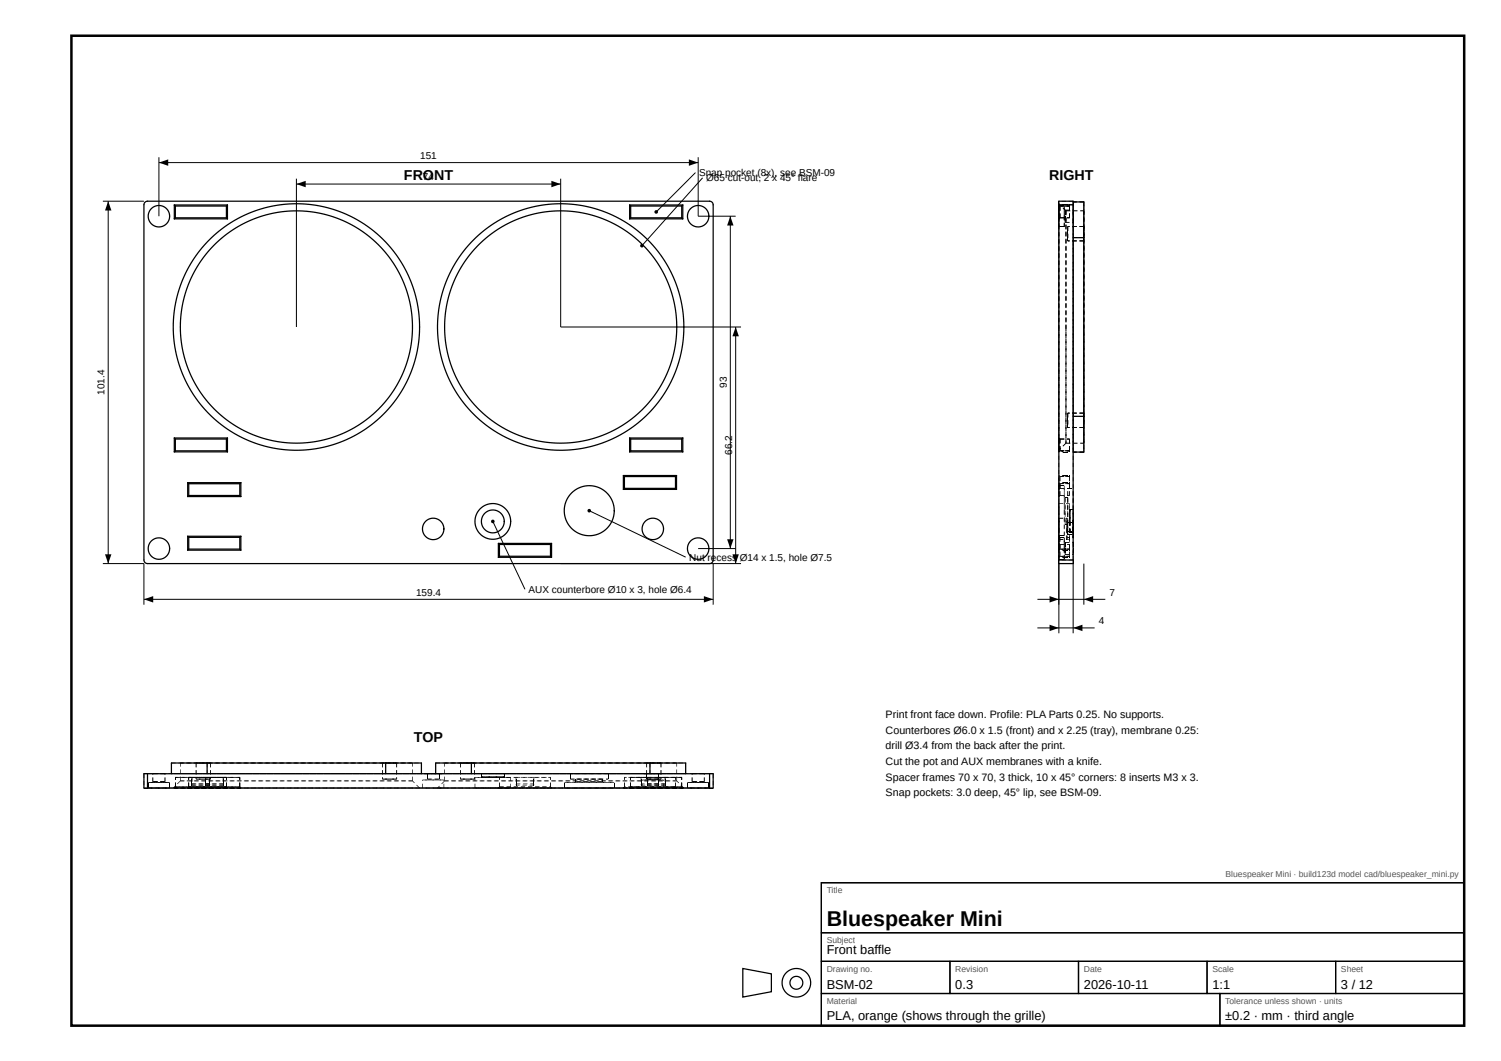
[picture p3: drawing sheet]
<svg xmlns="http://www.w3.org/2000/svg" width="420mm" height="297mm" viewBox="0 0 420 297" stroke-linecap="round" stroke-linejoin="round" font-family="sans-serif">
<defs><g id="words">
<text font-size="6" x="231.4" y="259.1">Bluespeaker Mini</text>
<g font-size="4">
<text x="113.1" y="50.3">FRONT</text>
<text x="293.7" y="50.3">RIGHT</text>
<text x="115.9" y="207.6">TOP</text>
</g>
<g font-size="3.6">
<text x="231.4" y="267.1">Front baffle</text>
<text x="231.4" y="276.8">BSM-02</text>
<text x="267.4" y="276.8">0.3</text>
<text x="303.4" y="276.8">2026-10-11</text>
<text x="339.4" y="276.8">1:1</text>
<text x="375.4" y="276.8">3 / 12</text>
<text x="231.4" y="285.6">PLA, orange (shows through the grille)</text>
<text x="343" y="285.6">±0.2 · mm · third angle</text>
</g>
<g font-size="3">
<text x="247.9" y="201.1">Print front face down. Profile: PLA Parts 0.25. No supports.</text>
<text x="247.9" y="205.4">Counterbores Ø6.0 x 1.5 (front) and x 2.25 (tray), membrane 0.25:</text>
<text x="247.9" y="209.8">drill Ø3.4 from the back after the print.</text>
<text x="247.9" y="214.1">Cut the pot and AUX membranes with a knife.</text>
<text x="247.9" y="218.5">Spacer frames 70 x 70, 3 thick, 10 x 45° corners: 8 inserts M3 x 3.</text>
<text x="247.9" y="222.8">Snap pockets: 3.0 deep, 45° lip, see BSM-09.</text>
</g>
<g font-size="2.8">
<text x="117.6" y="44.5">151</text>
<text x="118.4" y="50.5">74</text>
<text x="195.7" y="49.3">Snap pocket (8x), see BSM-09</text>
<text x="197.7" y="50.8">Ø65 cut-out, 2 x 45° flare</text>
<text x="29.3" y="110.6" transform="rotate(-90 29.3 110.6)">101.4</text>
<text x="203.4" y="108.6" transform="rotate(-90 203.4 108.6)">93</text>
<text x="204.9" y="127.4" transform="rotate(-90 204.9 127.4)">66.2</text>
<text x="192.9" y="157">Nut recess</text>
<text x="207.1" y="157">Ø14 x 1.5, hole Ø7.5</text>
<text x="116.5" y="166.8">159.4</text>
<text x="148" y="166">AUX counterbore Ø10 x 3, hole Ø6.4</text>
<text x="310.6" y="166.8">7</text>
<text x="307.6" y="174.8">4</text>
</g>
<g font-size="2.4" fill="#555">
<text x="343.1" y="245.6">Bluespeaker Mini · build123d model cad/bluespeaker_mini.py</text>
<text x="231.4" y="250.1">Title</text>
<text x="231.4" y="264.1">Subject</text>
<text x="231.4" y="272.1">Drawing no.</text>
<text x="267.4" y="272.1">Revision</text>
<text x="303.4" y="272.1">Date</text>
<text x="339.4" y="272.1">Scale</text>
<text x="375.4" y="272.1">Sheet</text>
<text x="231.4" y="281.1">Material</text>
<text x="343" y="281.1">Tolerance unless shown · units</text>
</g>
</g></defs>
<path d="M20 10h389.9v277.1h-389.9z" fill="none" stroke="#000" stroke-width=".7" stroke-linecap="butt"/>
<g fill="none" stroke="#000" stroke-width=".35">
<path d="M40.6 56.6l.7-.3 157.8 .2 .5 .8-.1 100-.9 .5-157.8-.2-.5-.8v-99.5zM48.8 57.4v3.9M48.8 57.4h14.9M48.8 57.4l.3 .3M49.1 57.7v3.3M49.1 57.7h14.3M63.4 57.7v3.3M63.7 57.4v3.9M63.7 57.4l-.3 .3M176.3 57.4v3.9M176.3 57.4h14.8M176.3 57.4l.3 .3"/>
<path d="M176.6 57.7v3.3M176.6 57.7h14.3M190.9 57.7v3.3M191.1 57.4v3.9M191.1 57.4l-.2 .3M296.4 57.3v-1h4v1M296.4 57.3v99.5M296.4 57.3h4M300.4 57.3v99.5M300.4 56.5h3v70.1h-3M48.8 61.3h14.9M49.1 61l-.3 .3"/>
<path d="M49.1 61h14.3M63.4 61l.3 .3M176.3 61.3h14.8M176.6 61l-.3 .3M176.6 61h14.3M190.9 61l.2 .3M300.4 66.5h3M300.4 116.5h3M48.8 122.6v3.9M48.8 122.6h14.9M48.8 126.5h14.9M48.8 122.6l.3 .3"/>
<path d="M49.1 126.2l-.3 .3M49.1 122.9v3.3M49.1 122.9h14.3M49.1 126.2h14.3M52.5 139h14.9M52.5 135.1v3.9M52.5 135.1h14.9M52.5 135.1l.3 .3M52.8 138.7l-.3 .3M52.8 135.4v3.3M52.8 138.7h14.3M52.8 135.4h14.3"/>
<path d="M63.4 126.2l.3 .3M63.4 122.9v3.3M63.7 122.6v3.9M63.7 122.6l-.3 .3M67.1 138.7l.3 .3M67.1 135.4v3.3M67.4 135.1v3.9M67.4 135.1l-.3 .3M174.5 137h14.9M174.5 133.1v3.9M174.5 133.1h14.9M174.5 133.1l.3 .3"/>
<path d="M174.8 136.7l-.3 .3M174.8 136.7h14.3M174.8 133.4h14.3M174.8 133.4v3.3M176.3 122.6v3.9M176.3 122.6h14.8M176.3 126.5h14.8M176.3 122.6l.3 .3M176.6 126.2l-.3 .3M176.6 122.9h14.3M176.6 126.2h14.3M176.6 122.9v3.3"/>
<path d="M189.1 136.7l.3 .3M189.1 133.4v3.3M189.4 133.1v3.9M189.4 133.1l-.3 .3M190.9 126.2l.2 .3M190.9 122.9v3.3M191.1 122.6v3.9M191.1 122.6l-.2 .3M52.5 150.1v3.9M52.5 150.1h14.9M52.5 154h14.9M52.5 150.1l.3 .3"/>
<path d="M52.8 153.7l-.3 .3M52.8 150.4v3.3M52.8 150.4h14.3M52.8 153.7h14.3M67.1 153.7l.3 .3M67.1 150.4v3.3M67.4 150.1v3.9M67.4 150.1l-.3 .3M139.5 152.1v3.9M139.5 152.1h14.9M139.5 156h14.9M139.5 152.1l.3 .3"/>
<path d="M139.8 155.7l-.3 .3M139.8 152.4v3.3M139.8 155.7h14.3M139.8 152.4h14.3M154.1 155.7l.3 .3M154.1 152.4v3.3M154.4 152.1v3.9M154.4 152.1l-.3 .3M296.4 156.8v1h4v-1M296.4 156.8h4M41.3 216.6h-1v4h1M41.3 216.6h157.3"/>
<path d="M41.3 216.6v4M48 216.6v-3h70v3M58 213.6v3M108 213.6v3M122 216.6v-3h70v3M132 213.6v3M182 213.6v3M198.6 216.6h1v4h-1M198.6 216.6v4M41.3 220.6h157.3M229.9 247.1h180v40h-180zM229.9 247.1h180v14h-180z"/>
<path d="M207.9 271.1l8 1.5v5l-8 1.5zM229.9 261.1h180v8h-180zM229.9 269.1h36v9h-36zM229.9 278.1h111.6v9h-111.6zM265.9 269.1h36v9h-36zM301.9 269.1h36v9h-36zM337.9 269.1h36v9h-36zM341.5 278.1h68.4v9h-68.4zM373.9 269.1h36v9h-36z"/>
<circle cx="44.5" cy="60.5" r="3"/>
<circle cx="195.4" cy="60.5" r="3"/>
<circle cx="83" cy="91.5" r="34.5"/>
<circle cx="83" cy="91.5" r="32.5"/>
<circle cx="156.9" cy="91.5" r="34.5"/>
<circle cx="156.9" cy="91.5" r="32.5"/>
<circle cx="44.5" cy="153.6" r="3"/>
<circle cx="121.3" cy="148.1" r="3"/>
<circle cx="138" cy="146" r="5"/>
<circle cx="138" cy="146" r="3.2"/>
<circle cx="165" cy="143" r="7"/>
<circle cx="182.8" cy="148.1" r="3"/>
<circle cx="195.4" cy="153.6" r="3"/>
<circle cx="222.9" cy="275.1" r="4"/>
<circle cx="222.9" cy="275.1" r="1.8"/>
</g>
<g fill="#000">
<path d="M30.3 56.3l.9 2.6h-1.8zM44.5 45.5l2.6-.9v1.8zM83 51.5l2.6-.9v1.8zM154.4 50.6l2.6 .9-2.6 .9zM192.9 44.6l2.6 .9-2.6 .9zM296.3 56.3h.2v1h-.2zM296.4 57.4h1.2v.2h-1.2zM296.5 57.3l.3 .3-.1 .1-.3-.3zM297.5 57.3l.1 .1-.3 .3-.1-.1zM297.6 57.2h1.2v.2h-1.2zM298.1 58.8h.2v1.2h-.2zM299.3 57.3h.2v.4h-.2z"/>
<path d="M300.3 56.3h.2v1h-.2zM300.3 58.8h.2v1.2h-.2zM204.4 60.5l.9 2.6h-1.8zM296.4 61.2l.3-.3 .1 .1-.3 .3zM296.4 63.4h1.2v.2h-1.2zM298.1 60.5h.2v1.2h-.2zM298.8 64.2h.2v1.2h-.2zM298.8 66.2h.2v1.2h-.2zM300.3 60.5h.2v1.2h-.2zM303.3 64.2h.2v1.2h-.2zM303.3 66.2h.2v1.2h-.2zM205.9 91.5l.9 2.6h-1.8z"/>
<path d="M298.8 116.4h.2v1.2h-.2zM298.8 118.4h.2v1.2h-.2zM303.3 116.4h.2v1.2h-.2zM303.3 118.4h.2v1.2h-.2zM296.4 138.9l.3-.3 .1 .2-.3 .3zM296.4 126.4l.3-.3 .1 .2-.3 .3zM296.4 136.9l.3-.3 .1 .2-.3 .3zM296.4 135.9h1.2v.1h-1.2zM296.5 135.1l.3 .2-.1 .2-.3-.3zM296.5 122.5l.3 .3-.1 .2-.3-.3zM296.5 133.1l.3 .2-.1 .2-.3-.3zM297.5 135l.1 .1-.3 .4-.1-.2z"/>
<path d="M297.5 133l.1 .1-.3 .4-.1-.2zM297.2 126.3l.1-.2 .3 .4-.1 .1zM297.6 135h1.2v.1h-1.2zM297.6 126.5h1.2v.1h-1.2zM297.6 133h1.2v.1h-1.2zM298.2 139.1h.7v.2h-.7zM298.9 136.6h1.2v.2h-1.2zM299.3 126.2h.2v.4h-.2zM299.3 135.1h.2v.3h-.2zM299.3 133.1h.2v.3h-.2zM29.4 155.2h1.8l-.9 2.6zM203.5 151h1.8l-.9 2.6z"/>
<path d="M205 155.2h1.8l-.9 2.6zM296.3 156.8h.2v1h-.2zM296.4 153.9l.3-.2 .1 .1-.3 .3zM296.4 155.9l.3-.2 .1 .1-.3 .3zM296.4 156.5h1.2v.2h-1.2zM296.4 150.5h1.2v.2h-1.2zM296.4 149.9h1.2v.2h-1.2zM296.5 150.1l.3 .2-.1 .2-.3-.3zM296.5 152.1l.3 .3-.1 .1-.3-.3zM297.2 153.8l.1-.1 .3 .3-.1 .1zM297.2 155.8l.1-.1 .3 .3-.1 .1zM297.6 154h1.2v.2h-1.2z"/>
<path d="M297.6 156h1.2v.2h-1.2zM298.1 153.6h.2v1.2h-.2zM298.1 151.9h.2v1.2h-.2zM298.2 146.6h.7v.2h-.7zM298.8 148.1h.2v1.2h-.2zM298.8 146.4h.2v1.2h-.2zM298.9 148.6h1.2v.2h-1.2zM298.9 149.7h1.2v.2h-1.2zM298.9 146.3h1.2v.2h-1.2zM299.3 153.7h.2v.4h-.2zM299.3 155.7h.2v.4h-.2zM299.4 149.1v.2z"/>
<path d="M299.4 142.7v.2zM299.7 149.1h.7v.2h-.7zM299.7 142.7h.7v.2h-.7zM300.3 148.1h.2v1.2h-.2zM300.3 146.4h.2v1.2h-.2zM300.3 156.8h.2v1h-.2zM300.3 153.6h.2v1.2h-.2zM300.3 151.9h.2v1.2h-.2zM300.5 145.5l-.1 .1zM300.4 150.5l.1 .1zM40.3 167.8l2.6-.9v1.8zM197.1 166.9l2.5 .9-2.5 .9z"/>
<path d="M293.8 166.9l2.6 .9-2.6 .9zM293.8 174.9l2.6 .9-2.6 .9zM300.4 175.8l2.6-.9v1.8zM303.4 167.8l2.6-.9v1.8zM40.3 216.5h1v.2h-1zM53.6 219.4h.2v.4h-.2zM53.6 218.2h.2v1.2h-.2zM57.4 219.4h.2v.4h-.2zM57.4 218.2h.2v1.2h-.2zM58.6 219.4h.2v.4h-.2zM58.6 218.2h.2v1.2h-.2zM62.4 219.4h.2v.4h-.2z"/>
<path d="M62.4 218.2h.2v1.2h-.2zM118.7 216.5l.1 .2zM119.5 216.9h.2v1.2h-.2zM122.9 216.9h.2v1.2h-.2zM123.8 216.5l-.1 .2zM134.7 216.6h.2v.7h-.2zM134.7 217.6h.2zM141.1 216.6h.2v.7h-.2zM141.1 217.6h.2zM144.4 219.4h.2v.4h-.2zM144.4 218.2h.2v1.2h-.2zM149.4 219.4h.2v.4h-.2z"/>
<path d="M149.4 218.2h.2v1.2h-.2zM159.6 216.9h.1v1.2h-.1zM161.1 218.1h.2v.7h-.2zM168.6 218.1h.2v.7h-.2zM170.2 216.9h.1v1.2h-.1zM179.4 219.4h.1v.4h-.1zM179.4 218.2h.1v1.2h-.1zM180.2 216.5l.1 .2zM181 216.9h.1v1.2h-.1zM181.1 219.4h.2v.4h-.2zM181.1 218.2h.2v1.2h-.2zM184.4 216.9h.1v1.2h-.1z"/>
<path d="M184.4 219.4h.1v.4h-.1zM184.4 218.2h.1v1.2h-.1zM185.3 216.5l-.1 .2zM186.1 219.4h.2v.4h-.2zM186.1 218.2h.2v1.2h-.2zM198.6 216.5h1v.2h-1zM40.3 220.5h1v.2h-1zM41.4 219.4h.2v1.2h-.2zM47.4 219.4h.2v1.2h-.2zM49 220.2l.2 .2-.3 .3-.2-.2zM52.8 220.2l.1 .2-.3 .3-.1-.2zM63.3 220.4l.1-.2 .3 .3-.1 .2z"/>
<path d="M67.1 220.4l.1-.2 .3 .3-.1 .2zM139.7 220.2l.2 .2-.3 .3-.1-.2zM154 220.4l.2-.2 .3 .3-.2 .2zM157.9 219.4h.2v1.2h-.2zM171.9 219.4h.1v1.2h-.1zM174.7 220.2l.2 .2-.3 .3-.1-.2zM176.5 220.2l.1 .2-.3 .3-.1-.2zM189 220.4l.2-.2 .3 .3-.2 .2zM190.8 220.4l.1-.2 .3 .3-.1 .2zM192.4 219.4h.1v1.2h-.1zM198.4 219.4h.1v1.2h-.1zM198.6 220.5h1v.2h-1z"/>
<path d="M296.3 57h.2v1.2h-.2zM296.3 59h.2v1.2h-.2zM296.3 61h.2v1.2h-.2zM296.3 63h.2v1.2h-.2zM296.3 65h.2v1.2h-.2zM296.3 67h.2v1.2h-.2zM296.3 69h.2v1.2h-.2zM296.3 71h.2v1.2h-.2zM296.3 73h.2v1.2h-.2zM296.3 75h.2v1.2h-.2zM296.3 77h.2v1.2h-.2zM296.3 79h.2v1.2h-.2zM296.3 81h.2v1.2h-.2zM296.3 83h.2v1.2h-.2zM296.3 85h.2v1.2h-.2zM296.3 87h.2v1.2h-.2zM296.3 89h.2v1.2h-.2zM296.3 91h.2v.5h-.2z"/>
<path d="M296.3 57.5h.2v1.2h-.2zM296.3 59.5h.2v1h-.2z"/>
<path d="M296.3 57.4h.2v1.2h-.2zM296.3 59.4h.2v1.2h-.2z"/>
<path d="M296.3 57h.2v1.2h-.2zM296.3 59h.2v1.2h-.2zM296.3 61h.2v1.2h-.2zM296.3 63h.2v1.2h-.2zM296.3 65h.2v1.2h-.2zM296.3 67h.2v1.2h-.2zM296.3 69h.2v1.2h-.2zM296.3 71h.2v1.2h-.2zM296.3 73h.2v1.2h-.2zM296.3 75h.2v1.2h-.2zM296.3 77h.2v1.2h-.2zM296.3 79h.2v1.2h-.2zM296.3 81h.2v1.2h-.2zM296.3 83h.2v1.2h-.2zM296.3 85h.2v1.2h-.2zM296.3 87h.2v1.2h-.2zM296.3 89h.2v1.2h-.2zM296.3 91h.2v.5h-.2z"/>
<path d="M296.3 57.4h.2v1.2h-.2zM296.3 59.4h.2v1.2h-.2z"/>
<path d="M296.3 57.5h.2v1.2h-.2zM296.3 59.5h.2v1h-.2z"/>
<path d="M296.7 57.6h1.2v.2h-1.2zM298.7 57.6h.7v.2h-.7z"/>
<path d="M296.7 57.6h1.2v.2h-1.2zM298.7 57.6h.7v.2h-.7z"/>
<path d="M296.7 57.6h1.2v.2h-1.2zM298.7 57.6h.7v.2h-.7z"/>
<path d="M296.7 57.6h1.2v.2h-1.2zM298.7 57.6h.7v.2h-.7z"/>
<path d="M297.8 57.5h.2v1.2h-.2zM297.8 59.5h.2v1h-.2z"/>
<path d="M297.8 57.5h.2v1.2h-.2zM297.8 59.5h.2v1h-.2z"/>
<path d="M298.2 58.7h1.2v.2h-1.2zM300.2 58.7h.2v.2h-.2z"/>
<path d="M298.2 58.7h1.2v.2h-1.2zM300.2 58.7h.2v.2h-.2z"/>
<path d="M297.6 58.1l.9 .9-.1 .1-.9-.9zM296.5 57l.6 .5-.2 .2-.5-.6z"/>
<path d="M297.6 58.1l.9 .9-.1 .1-.9-.9zM296.5 57l.6 .5-.2 .2-.5-.6z"/>
<path d="M298.4 58.9h1.2v.2h-1.2zM300.4 58.9h1.2v.2h-1.2zM302.4 58.9h1v.2h-1z"/>
<path d="M298.4 58.9h1.2v.2h-1.2zM300.4 58.9h1.2v.2h-1.2zM302.4 58.9h1v.2h-1z"/>
<path d="M298.3 59h.2v1.2h-.2zM298.3 61h.2v1.2h-.2zM298.3 63h.2v1.2h-.2zM298.3 65h.2v1.2h-.2zM298.3 67h.2v1.2h-.2zM298.3 69h.2v1.2h-.2zM298.3 71h.2v1.2h-.2zM298.3 73h.2v1.2h-.2zM298.3 75h.2v1.2h-.2zM298.3 77h.2v1.2h-.2zM298.3 79h.2v1.2h-.2zM298.3 81h.2v1.2h-.2zM298.3 83h.2v1.2h-.2zM298.3 85h.2v1.2h-.2zM298.3 87h.2v1.2h-.2zM298.3 89h.2v1.2h-.2zM298.3 91h.2v.5h-.2z"/>
<path d="M298.3 59h.2v1.2h-.2zM298.3 61h.2v1.2h-.2zM298.3 63h.2v1.2h-.2zM298.3 65h.2v1.2h-.2zM298.3 67h.2v1.2h-.2zM298.3 69h.2v1.2h-.2zM298.3 71h.2v1.2h-.2zM298.3 73h.2v1.2h-.2zM298.3 75h.2v1.2h-.2zM298.3 77h.2v1.2h-.2zM298.3 79h.2v1.2h-.2zM298.3 81h.2v1.2h-.2zM298.3 83h.2v1.2h-.2zM298.3 85h.2v1.2h-.2zM298.3 87h.2v1.2h-.2zM298.3 89h.2v1.2h-.2zM298.3 91h.2v.5h-.2z"/>
<path d="M298.2 57.6h1.2v.2h-1.2zM297.2 57.6l.2 .2z"/>
<path d="M298.2 57.6h1.2v.2h-1.2zM297.2 57.6l.2 .2z"/>
<path d="M298.2 57.6h1.2v.2h-1.2zM297.2 57.6l.2 .2z"/>
<path d="M298.2 57.6h1.2v.2h-1.2zM297.2 57.6l.2 .2z"/>
<path d="M299.2 56.2h1.2v.2h-1.2zM297.2 56.2h1.2v.2h-1.2z"/>
<path d="M299.2 57.2h1.2v.2h-1.2zM297.2 57.2h1.2v.2h-1.2z"/>
<path d="M300.3 56.5h.2v1.2h-.2zM300.3 58.5h.2v1.2h-.2zM300.3 60.5h.2v1.2h-.2zM300.3 62.5h.2v1.2h-.2zM300.3 64.5h.2v1.2h-.2z"/>
<path d="M300.3 56.5h.2v1.2h-.2zM300.3 58.5h.2v1.2h-.2zM300.3 60.5h.2v1.2h-.2zM300.3 62.5h.2v1.2h-.2zM300.3 64.5h.2v1.2h-.2z"/>
<path d="M302.2 56.4h1.2v.2h-1.2zM300.4 56.4h1v.2h-1z"/>
<path d="M302.2 56.4h1.2v.2h-1.2zM300.4 56.4h1v.2h-1z"/>
<path d="M302.2 56.4h1.2v.2h-1.2zM300.4 56.4h1v.2h-1z"/>
<path d="M303.3 56.5h.2v1.2h-.2zM303.3 58.5h.2v1.2h-.2zM303.3 60.5h.2v1.2h-.2zM303.3 62.5h.2v1.2h-.2zM303.3 64.5h.2v1.2h-.2z"/>
<path d="M303.3 56.5h.2v1.2h-.2zM303.3 58.5h.2v1.2h-.2zM303.3 60.5h.2v1.2h-.2zM303.3 62.5h.2v1.2h-.2zM303.3 64.5h.2v1.2h-.2z"/>
<path d="M303.3 59h.2v1.2h-.2zM303.3 61h.2v1.2h-.2zM303.3 63h.2v1.2h-.2zM303.3 65h.2v1.2h-.2zM303.3 67h.2v1.2h-.2zM303.3 69h.2v1.2h-.2zM303.3 71h.2v1.2h-.2zM303.3 73h.2v1.2h-.2zM303.3 75h.2v1.2h-.2zM303.3 77h.2v1.2h-.2zM303.3 79h.2v1.2h-.2zM303.3 81h.2v1.2h-.2zM303.3 83h.2v1.2h-.2zM303.3 85h.2v1.2h-.2zM303.3 87h.2v1.2h-.2zM303.3 89h.2v1.2h-.2zM303.3 91h.2v.5h-.2z"/>
<path d="M303.3 59h.2v1.2h-.2zM303.3 61h.2v1.2h-.2zM303.3 63h.2v1.2h-.2zM303.3 65h.2v1.2h-.2zM303.3 67h.2v1.2h-.2zM303.3 69h.2v1.2h-.2zM303.3 71h.2v1.2h-.2zM303.3 73h.2v1.2h-.2zM303.3 75h.2v1.2h-.2zM303.3 77h.2v1.2h-.2zM303.3 79h.2v1.2h-.2zM303.3 81h.2v1.2h-.2zM303.3 83h.2v1.2h-.2zM303.3 85h.2v1.2h-.2zM303.3 87h.2v1.2h-.2zM303.3 89h.2v1.2h-.2zM303.3 91h.2v.5h-.2z"/>
<path d="M296.3 62.3h.2v1.2h-.2zM296.3 60.3h.2v1.2h-.2zM296.3 58.3h.2v1.2h-.2z"/>
<path d="M296.3 60.1h.2v1.2h-.2zM296.3 58.1h.2v1.2h-.2z"/>
<path d="M296.3 60.1h.2v1.2h-.2zM296.3 58.1h.2v1.2h-.2z"/>
<path d="M296.3 62.3h.2v1.2h-.2zM296.3 60.3h.2v1.2h-.2zM296.3 58.3h.2v1.2h-.2z"/>
<path d="M296.3 60.5h.2v1.2h-.2zM296.3 62.5h.2v1h-.2z"/>
<path d="M296.3 60.5h.2v1.2h-.2zM296.3 62.5h.2v1h-.2z"/>
<path d="M296.6 59.8h.2v1.2h-.2zM296.6 57.8h.2v1.2h-.2z"/>
<path d="M296.6 59.8h.2v1.2h-.2zM296.6 57.8h.2v1.2h-.2z"/>
<path d="M296.6 59.8h.2v1.2h-.2zM296.6 57.8h.2v1.2h-.2z"/>
<path d="M296.6 59.8h.2v1.2h-.2zM296.6 57.8h.2v1.2h-.2z"/>
<path d="M296.7 60.9h1.2v.2h-1.2zM298.7 60.9h.7v.2h-.7z"/>
<path d="M296.7 60.9h1.2v.2h-1.2zM298.7 60.9h.7v.2h-.7z"/>
<path d="M296.7 60.9h1.2v.2h-1.2zM298.7 60.9h.7v.2h-.7z"/>
<path d="M296.7 60.9h1.2v.2h-1.2zM298.7 60.9h.7v.2h-.7z"/>
<path d="M297.8 62.3h.2v1.2h-.2zM297.8 60.3h.2v1.2h-.2zM297.8 58.3h.2v1.2h-.2z"/>
<path d="M297.8 62.3h.2v1.2h-.2zM297.8 60.3h.2v1.2h-.2zM297.8 58.3h.2v1.2h-.2z"/>
<path d="M297.8 60.5h.2v1.2h-.2zM297.8 62.5h.2v1h-.2z"/>
<path d="M297.8 60.5h.2v1.2h-.2zM297.8 62.5h.2v1h-.2z"/>
<path d="M298.1 61h.2v1.2h-.2zM298.1 59h.2v1.2h-.2z"/>
<path d="M298.1 61h.2v1.2h-.2zM298.1 59h.2v1.2h-.2z"/>
<path d="M298.2 62.1h1.2v.2h-1.2zM300.2 62.1h.2v.2h-.2z"/>
<path d="M298.2 62.1h1.2v.2h-1.2zM300.2 62.1h.2v.2h-.2z"/>
<path d="M298.8 63.4h.2v1.2h-.2zM298.8 65.4h.2v1.2h-.2z"/>
<path d="M298.8 63.4h.2v1.2h-.2zM298.8 65.4h.2v1.2h-.2z"/>
<path d="M298.8 63.4h.2v1.2h-.2zM298.8 65.4h.2v1.2h-.2z"/>
<path d="M298.8 63.4h.2v1.2h-.2zM298.8 65.4h.2v1.2h-.2z"/>
<path d="M299.3 59.8h.2v1.2h-.2zM299.3 57.8h.2v1.2h-.2z"/>
<path d="M299.3 59.8h.2v1.2h-.2zM299.3 57.8h.2v1.2h-.2z"/>
<path d="M299.3 59.8h.2v1.2h-.2zM299.3 57.8h.2v1.2h-.2z"/>
<path d="M299.3 59.8h.2v1.2h-.2zM299.3 57.8h.2v1.2h-.2z"/>
<path d="M300.3 65.3h.2v1.2h-.2zM300.3 63.3h.2v1.2h-.2zM300.3 61.3h.2v1.2h-.2zM300.3 59.3h.2v1.2h-.2zM300.3 57.3h.2v1.2h-.2z"/>
<path d="M300.3 61h.2v1.2h-.2zM300.3 59h.2v1.2h-.2z"/>
<path d="M300.3 65.3h.2v1.2h-.2zM300.3 63.3h.2v1.2h-.2zM300.3 61.3h.2v1.2h-.2zM300.3 59.3h.2v1.2h-.2zM300.3 57.3h.2v1.2h-.2z"/>
<path d="M300.3 61h.2v1.2h-.2zM300.3 59h.2v1.2h-.2z"/>
<path d="M300.3 66.5h.2v1.2h-.2zM300.3 68.5h.2v1.2h-.2zM300.3 70.5h.2v1.2h-.2zM300.3 72.5h.2v1.2h-.2zM300.3 74.5h.2v1.2h-.2zM300.3 76.5h.2v1.2h-.2zM300.3 78.5h.2v1.2h-.2zM300.3 80.5h.2v1.2h-.2zM300.3 82.5h.2v1.2h-.2zM300.3 84.5h.2v1.2h-.2zM300.3 86.5h.2v1.2h-.2zM300.3 88.5h.2v1.2h-.2zM300.3 90.5h.2v1.2h-.2zM300.3 92.5h.2v1.2h-.2zM300.3 94.5h.2v1.2h-.2zM300.3 96.5h.2v1.2h-.2zM300.3 98.5h.2v1.2h-.2zM300.3 100.5h.2v1.2h-.2zM300.3 102.5h.2v1.2h-.2zM300.3 104.5h.2v1.2h-.2zM300.3 106.5h.2v1.2h-.2zM300.3 108.5h.2v1.2h-.2zM300.3 110.5h.2v1.2h-.2zM300.3 112.5h.2v1.2h-.2zM300.3 114.5h.2v1.2h-.2z"/>
<path d="M300.3 66.5h.2v1.2h-.2zM300.3 68.5h.2v1.2h-.2zM300.3 70.5h.2v1.2h-.2zM300.3 72.5h.2v1.2h-.2zM300.3 74.5h.2v1.2h-.2zM300.3 76.5h.2v1.2h-.2zM300.3 78.5h.2v1.2h-.2zM300.3 80.5h.2v1.2h-.2zM300.3 82.5h.2v1.2h-.2zM300.3 84.5h.2v1.2h-.2zM300.3 86.5h.2v1.2h-.2zM300.3 88.5h.2v1.2h-.2zM300.3 90.5h.2v1.2h-.2zM300.3 92.5h.2v1.2h-.2zM300.3 94.5h.2v1.2h-.2zM300.3 96.5h.2v1.2h-.2zM300.3 98.5h.2v1.2h-.2zM300.3 100.5h.2v1.2h-.2zM300.3 102.5h.2v1.2h-.2zM300.3 104.5h.2v1.2h-.2zM300.3 106.5h.2v1.2h-.2zM300.3 108.5h.2v1.2h-.2zM300.3 110.5h.2v1.2h-.2zM300.3 112.5h.2v1.2h-.2zM300.3 114.5h.2v1.2h-.2z"/>
<path d="M303.3 65.3h.2v1.2h-.2zM303.3 63.3h.2v1.2h-.2zM303.3 61.3h.2v1.2h-.2zM303.3 59.3h.2v1.2h-.2zM303.3 57.3h.2v1.2h-.2z"/>
<path d="M302.2 66.4h1.2v.2h-1.2zM300.4 66.4h1v.2h-1z"/>
<path d="M302.2 66.4h1.2v.2h-1.2zM300.4 66.4h1v.2h-1z"/>
<path d="M302.2 66.4h1.2v.2h-1.2zM300.4 66.4h1v.2h-1z"/>
<path d="M302.2 63.3h1.2v.2h-1.2zM300.2 63.3h1.2v.2h-1.2zM298.9 63.3h.5v.2h-.5z"/>
<path d="M302.2 67.3h1.2v.2h-1.2zM300.2 67.3h1.2v.2h-1.2zM298.9 67.3h.5v.2h-.5z"/>
<path d="M302.2 63.3h1.2v.2h-1.2zM300.2 63.3h1.2v.2h-1.2zM298.9 63.3h.5v.2h-.5z"/>
<path d="M302.2 67.3h1.2v.2h-1.2zM300.2 67.3h1.2v.2h-1.2zM298.9 67.3h.5v.2h-.5z"/>
<path d="M302.2 63.3h1.2v.2h-1.2zM300.2 63.3h1.2v.2h-1.2zM298.9 63.3h.5v.2h-.5z"/>
<path d="M302.2 67.3h1.2v.2h-1.2zM300.2 67.3h1.2v.2h-1.2zM298.9 67.3h.5v.2h-.5z"/>
<path d="M302.2 63.3h1.2v.2h-1.2zM300.2 63.3h1.2v.2h-1.2zM298.9 63.3h.5v.2h-.5z"/>
<path d="M302.2 67.3h1.2v.2h-1.2zM300.2 67.3h1.2v.2h-1.2zM298.9 67.3h.5v.2h-.5z"/>
<path d="M303.3 66.5h.2v1.2h-.2zM303.3 68.5h.2v1.2h-.2zM303.3 70.5h.2v1.2h-.2zM303.3 72.5h.2v1.2h-.2zM303.3 74.5h.2v1.2h-.2zM303.3 76.5h.2v1.2h-.2zM303.3 78.5h.2v1.2h-.2zM303.3 80.5h.2v1.2h-.2zM303.3 82.5h.2v1.2h-.2zM303.3 84.5h.2v1.2h-.2zM303.3 86.5h.2v1.2h-.2zM303.3 88.5h.2v1.2h-.2zM303.3 90.5h.2v1.2h-.2zM303.3 92.5h.2v1.2h-.2zM303.3 94.5h.2v1.2h-.2zM303.3 96.5h.2v1.2h-.2zM303.3 98.5h.2v1.2h-.2zM303.3 100.5h.2v1.2h-.2zM303.3 102.5h.2v1.2h-.2zM303.3 104.5h.2v1.2h-.2zM303.3 106.5h.2v1.2h-.2zM303.3 108.5h.2v1.2h-.2zM303.3 110.5h.2v1.2h-.2zM303.3 112.5h.2v1.2h-.2zM303.3 114.5h.2v1.2h-.2z"/>
<path d="M303.3 66.5h.2v1.2h-.2zM303.3 68.5h.2v1.2h-.2zM303.3 70.5h.2v1.2h-.2zM303.3 72.5h.2v1.2h-.2zM303.3 74.5h.2v1.2h-.2zM303.3 76.5h.2v1.2h-.2zM303.3 78.5h.2v1.2h-.2zM303.3 80.5h.2v1.2h-.2zM303.3 82.5h.2v1.2h-.2zM303.3 84.5h.2v1.2h-.2zM303.3 86.5h.2v1.2h-.2zM303.3 88.5h.2v1.2h-.2zM303.3 90.5h.2v1.2h-.2zM303.3 92.5h.2v1.2h-.2zM303.3 94.5h.2v1.2h-.2zM303.3 96.5h.2v1.2h-.2zM303.3 98.5h.2v1.2h-.2zM303.3 100.5h.2v1.2h-.2zM303.3 102.5h.2v1.2h-.2zM303.3 104.5h.2v1.2h-.2zM303.3 106.5h.2v1.2h-.2zM303.3 108.5h.2v1.2h-.2zM303.3 110.5h.2v1.2h-.2zM303.3 112.5h.2v1.2h-.2zM303.3 114.5h.2v1.2h-.2z"/>
<path d="M303.3 63.4h.2v1.2h-.2zM303.3 65.4h.2v1.2h-.2z"/>
<path d="M303.3 63.4h.2v1.2h-.2zM303.3 65.4h.2v1.2h-.2z"/>
<path d="M303.3 63.4h.2v1.2h-.2zM303.3 65.4h.2v1.2h-.2z"/>
<path d="M303.3 63.4h.2v1.2h-.2zM303.3 65.4h.2v1.2h-.2z"/>
<path d="M296.3 91.5h.2v1.2h-.2zM296.3 93.5h.2v1.2h-.2zM296.3 95.5h.2v1.2h-.2zM296.3 97.5h.2v1.2h-.2zM296.3 99.5h.2v1.2h-.2zM296.3 101.5h.2v1.2h-.2zM296.3 103.5h.2v1.2h-.2zM296.3 105.5h.2v1.2h-.2zM296.3 107.5h.2v1.2h-.2zM296.3 109.5h.2v1.2h-.2zM296.3 111.5h.2v1.2h-.2zM296.3 113.5h.2v1.2h-.2zM296.3 115.5h.2v1.3h-.2zM296.3 117.6h.2v1.2h-.2zM296.3 119.6h.2v1.2h-.2zM296.3 121.6h.2v1.2h-.2zM296.3 123.6h.2v1.2h-.2zM296.3 125.6h.2v.4h-.2z"/>
<path d="M296.3 91.5h.2v1.2h-.2zM296.3 93.5h.2v1.2h-.2zM296.3 95.5h.2v1.2h-.2zM296.3 97.5h.2v1.2h-.2zM296.3 99.5h.2v1.2h-.2zM296.3 101.5h.2v1.2h-.2zM296.3 103.5h.2v1.2h-.2zM296.3 105.5h.2v1.2h-.2zM296.3 107.5h.2v1.2h-.2zM296.3 109.5h.2v1.2h-.2zM296.3 111.5h.2v1.2h-.2zM296.3 113.5h.2v1.2h-.2zM296.3 115.5h.2v1.3h-.2zM296.3 117.6h.2v1.2h-.2zM296.3 119.6h.2v1.2h-.2zM296.3 121.6h.2v1.2h-.2zM296.3 123.6h.2v1.2h-.2zM296.3 125.6h.2v.4h-.2z"/>
<path d="M298.3 91.5h.2v1.2h-.2zM298.3 93.5h.2v1.2h-.2zM298.3 95.5h.2v1.2h-.2zM298.3 97.5h.2v1.2h-.2zM298.3 99.5h.2v1.2h-.2zM298.3 101.5h.2v1.2h-.2zM298.3 103.5h.2v1.2h-.2zM298.3 105.5h.2v1.2h-.2zM298.3 107.5h.2v1.2h-.2zM298.3 109.5h.2v1.2h-.2zM298.3 111.5h.2v1.2h-.2zM298.3 113.5h.2v1.2h-.2zM298.3 115.5h.2v1.3h-.2zM298.3 117.6h.2v1.2h-.2zM298.3 119.6h.2v1.2h-.2zM298.3 121.6h.2v1.2h-.2zM298.3 123.6h.2v.5h-.2z"/>
<path d="M298.3 91.5h.2v1.2h-.2zM298.3 93.5h.2v1.2h-.2zM298.3 95.5h.2v1.2h-.2zM298.3 97.5h.2v1.2h-.2zM298.3 99.5h.2v1.2h-.2zM298.3 101.5h.2v1.2h-.2zM298.3 103.5h.2v1.2h-.2zM298.3 105.5h.2v1.2h-.2zM298.3 107.5h.2v1.2h-.2zM298.3 109.5h.2v1.2h-.2zM298.3 111.5h.2v1.2h-.2zM298.3 113.5h.2v1.2h-.2zM298.3 115.5h.2v1.3h-.2zM298.3 117.6h.2v1.2h-.2zM298.3 119.6h.2v1.2h-.2zM298.3 121.6h.2v1.2h-.2zM298.3 123.6h.2v.5h-.2z"/>
<path d="M303.3 91.5h.2v1.2h-.2zM303.3 93.5h.2v1.2h-.2zM303.3 95.5h.2v1.2h-.2zM303.3 97.5h.2v1.2h-.2zM303.3 99.5h.2v1.2h-.2zM303.3 101.5h.2v1.2h-.2zM303.3 103.5h.2v1.2h-.2zM303.3 105.5h.2v1.2h-.2zM303.3 107.5h.2v1.2h-.2zM303.3 109.5h.2v1.2h-.2zM303.3 111.5h.2v1.2h-.2zM303.3 113.5h.2v1.2h-.2zM303.3 115.5h.2v1.3h-.2zM303.3 117.6h.2v1.2h-.2zM303.3 119.6h.2v1.2h-.2zM303.3 121.6h.2v1.2h-.2zM303.3 123.6h.2v.5h-.2z"/>
<path d="M303.3 91.5h.2v1.2h-.2zM303.3 93.5h.2v1.2h-.2zM303.3 95.5h.2v1.2h-.2zM303.3 97.5h.2v1.2h-.2zM303.3 99.5h.2v1.2h-.2zM303.3 101.5h.2v1.2h-.2zM303.3 103.5h.2v1.2h-.2zM303.3 105.5h.2v1.2h-.2zM303.3 107.5h.2v1.2h-.2zM303.3 109.5h.2v1.2h-.2zM303.3 111.5h.2v1.2h-.2zM303.3 113.5h.2v1.2h-.2zM303.3 115.5h.2v1.3h-.2zM303.3 117.6h.2v1.2h-.2zM303.3 119.6h.2v1.2h-.2zM303.3 121.6h.2v1.2h-.2zM303.3 123.6h.2v.5h-.2z"/>
<path d="M298.8 115.6h.2v1.2h-.2zM298.8 117.6h.2v1.2h-.2z"/>
<path d="M298.8 115.6h.2v1.2h-.2zM298.8 117.6h.2v1.2h-.2z"/>
<path d="M298.8 115.6h.2v1.2h-.2zM298.8 117.6h.2v1.2h-.2z"/>
<path d="M298.8 115.6h.2v1.2h-.2zM298.8 117.6h.2v1.2h-.2z"/>
<path d="M300.3 115.3h.2v1.2h-.2zM300.3 113.3h.2v1.2h-.2zM300.3 111.3h.2v1.2h-.2zM300.3 109.3h.2v1.2h-.2zM300.3 107.3h.2v1.2h-.2zM300.3 105.3h.2v1.2h-.2zM300.3 103.3h.2v1.2h-.2zM300.3 101.3h.2v1.2h-.2zM300.3 99.3h.2v1.2h-.2zM300.3 97.3h.2v1.2h-.2zM300.3 95.3h.2v1.2h-.2zM300.3 93.3h.2v1.2h-.2zM300.3 91.3h.2v1.2h-.2zM300.3 89.3h.2v1.2h-.2zM300.3 87.3h.2v1.2h-.2zM300.3 85.3h.2v1.2h-.2zM300.3 83.3h.2v1.2h-.2zM300.3 81.3h.2v1.2h-.2zM300.3 79.3h.2v1.2h-.2zM300.3 77.3h.2v1.2h-.2zM300.3 75.3h.2v1.2h-.2zM300.3 73.3h.2v1.2h-.2zM300.3 71.3h.2v1.2h-.2zM300.3 69.3h.2v1.2h-.2zM300.3 67.3h.2v1.2h-.2z"/>
<path d="M300.3 115.3h.2v1.2h-.2zM300.3 113.3h.2v1.2h-.2zM300.3 111.3h.2v1.2h-.2zM300.3 109.3h.2v1.2h-.2zM300.3 107.3h.2v1.2h-.2zM300.3 105.3h.2v1.2h-.2zM300.3 103.3h.2v1.2h-.2zM300.3 101.3h.2v1.2h-.2zM300.3 99.3h.2v1.2h-.2zM300.3 97.3h.2v1.2h-.2zM300.3 95.3h.2v1.2h-.2zM300.3 93.3h.2v1.2h-.2zM300.3 91.3h.2v1.2h-.2zM300.3 89.3h.2v1.2h-.2zM300.3 87.3h.2v1.2h-.2zM300.3 85.3h.2v1.2h-.2zM300.3 83.3h.2v1.2h-.2zM300.3 81.3h.2v1.2h-.2zM300.3 79.3h.2v1.2h-.2zM300.3 77.3h.2v1.2h-.2zM300.3 75.3h.2v1.2h-.2zM300.3 73.3h.2v1.2h-.2zM300.3 71.3h.2v1.2h-.2zM300.3 69.3h.2v1.2h-.2zM300.3 67.3h.2v1.2h-.2z"/>
<path d="M300.3 116.5h.2v1.3h-.2zM300.3 118.6h.2v1.2h-.2zM300.3 120.6h.2v1.2h-.2zM300.3 122.6h.2v1.2h-.2zM300.3 124.6h.2v1.2h-.2z"/>
<path d="M300.3 116.5h.2v1.3h-.2zM300.3 118.6h.2v1.2h-.2zM300.3 120.6h.2v1.2h-.2zM300.3 122.6h.2v1.2h-.2zM300.3 124.6h.2v1.2h-.2z"/>
<path d="M303.3 115.3h.2v1.2h-.2zM303.3 113.3h.2v1.2h-.2zM303.3 111.3h.2v1.2h-.2zM303.3 109.3h.2v1.2h-.2zM303.3 107.3h.2v1.2h-.2zM303.3 105.3h.2v1.2h-.2zM303.3 103.3h.2v1.2h-.2zM303.3 101.3h.2v1.2h-.2zM303.3 99.3h.2v1.2h-.2zM303.3 97.3h.2v1.2h-.2zM303.3 95.3h.2v1.2h-.2zM303.3 93.3h.2v1.2h-.2zM303.3 91.3h.2v1.2h-.2zM303.3 89.3h.2v1.2h-.2zM303.3 87.3h.2v1.2h-.2zM303.3 85.3h.2v1.2h-.2zM303.3 83.3h.2v1.2h-.2zM303.3 81.3h.2v1.2h-.2zM303.3 79.3h.2v1.2h-.2zM303.3 77.3h.2v1.2h-.2zM303.3 75.3h.2v1.2h-.2zM303.3 73.3h.2v1.2h-.2zM303.3 71.3h.2v1.2h-.2zM303.3 69.3h.2v1.2h-.2zM303.3 67.3h.2v1.2h-.2z"/>
<path d="M302.2 116.5h1.2v.1h-1.2zM300.4 116.5h1v.1h-1z"/>
<path d="M302.2 116.5h1.2v.1h-1.2zM300.4 116.5h1v.1h-1z"/>
<path d="M302.2 116.5h1.2v.1h-1.2zM300.4 116.5h1v.1h-1z"/>
<path d="M302.2 115.5h1.2v.2h-1.2zM300.2 115.5h1.2v.2h-1.2zM298.9 115.5h.5v.2h-.5z"/>
<path d="M302.2 119.6h1.2v.1h-1.2zM300.2 119.6h1.2v.1h-1.2zM298.9 119.6h.5v.1h-.5z"/>
<path d="M302.2 115.5h1.2v.2h-1.2zM300.2 115.5h1.2v.2h-1.2zM298.9 115.5h.5v.2h-.5z"/>
<path d="M302.2 119.6h1.2v.1h-1.2zM300.2 119.6h1.2v.1h-1.2zM298.9 119.6h.5v.1h-.5z"/>
<path d="M302.2 115.5h1.2v.2h-1.2zM300.2 115.5h1.2v.2h-1.2zM298.9 115.5h.5v.2h-.5z"/>
<path d="M302.2 119.6h1.2v.1h-1.2zM300.2 119.6h1.2v.1h-1.2zM298.9 119.6h.5v.1h-.5z"/>
<path d="M302.2 115.5h1.2v.2h-1.2zM300.2 115.5h1.2v.2h-1.2zM298.9 115.5h.5v.2h-.5z"/>
<path d="M302.2 119.6h1.2v.1h-1.2zM300.2 119.6h1.2v.1h-1.2zM298.9 119.6h.5v.1h-.5z"/>
<path d="M303.3 116.5h.2v1.3h-.2zM303.3 118.6h.2v1.2h-.2zM303.3 120.6h.2v1.2h-.2zM303.3 122.6h.2v1.2h-.2zM303.3 124.6h.2v1.2h-.2z"/>
<path d="M303.3 116.5h.2v1.3h-.2zM303.3 118.6h.2v1.2h-.2zM303.3 120.6h.2v1.2h-.2zM303.3 122.6h.2v1.2h-.2zM303.3 124.6h.2v1.2h-.2z"/>
<path d="M303.3 115.6h.2v1.2h-.2zM303.3 117.6h.2v1.2h-.2z"/>
<path d="M303.3 115.6h.2v1.2h-.2zM303.3 117.6h.2v1.2h-.2z"/>
<path d="M303.3 115.6h.2v1.2h-.2zM303.3 117.6h.2v1.2h-.2z"/>
<path d="M303.3 115.6h.2v1.2h-.2zM303.3 117.6h.2v1.2h-.2z"/>
<path d="M296.3 137.8h.2v1.2h-.2zM296.3 135.8h.2v1.2h-.2z"/>
<path d="M296.3 125.3h.2v1.2h-.2zM296.3 123.3h.2v1.2h-.2z"/>
<path d="M296.3 135.8h.2v1.2h-.2zM296.3 133.8h.2v1.2h-.2z"/>
<path d="M296.3 125.3h.2v1.2h-.2zM296.3 123.3h.2v1.2h-.2z"/>
<path d="M296.3 124.8h.2v1.2h-.2zM296.3 122.8h.2v1.2h-.2zM296.3 120.8h.2v1.2h-.2zM296.3 118.8h.2v1.2h-.2zM296.3 116.8h.2v1.2h-.2zM296.3 114.8h.2v1.2h-.2zM296.3 112.8h.2v1.2h-.2zM296.3 110.8h.2v1.2h-.2zM296.3 108.8h.2v1.2h-.2zM296.3 106.8h.2v1.2h-.2zM296.3 104.8h.2v1.2h-.2zM296.3 102.8h.2v1.2h-.2zM296.3 100.8h.2v1.2h-.2zM296.3 98.8h.2v1.2h-.2zM296.3 96.8h.2v1.2h-.2zM296.3 94.8h.2v1.2h-.2zM296.3 92.8h.2v1.2h-.2zM296.3 90.8h.2v1.2h-.2zM296.3 88.8h.2v1.2h-.2zM296.3 86.8h.2v1.2h-.2zM296.3 84.8h.2v1.2h-.2zM296.3 82.8h.2v1.2h-.2zM296.3 80.8h.2v1.2h-.2zM296.3 78.8h.2v1.2h-.2zM296.3 76.8h.2v1.2h-.2zM296.3 74.8h.2v1.2h-.2zM296.3 72.8h.2v1.2h-.2zM296.3 70.8h.2v1.2h-.2zM296.3 68.8h.2v1.2h-.2zM296.3 66.8h.2v1.2h-.2zM296.3 64.8h.2v1.2h-.2zM296.3 62.8h.2v1.2h-.2zM296.3 60.8h.2v1.2h-.2zM296.3 58.8h.2v1.2h-.2zM296.3 57h.2v1h-.2z"/>
<path d="M296.3 124.8h.2v1.2h-.2zM296.3 122.8h.2v1.2h-.2zM296.3 120.8h.2v1.2h-.2zM296.3 118.8h.2v1.2h-.2zM296.3 116.8h.2v1.2h-.2zM296.3 114.8h.2v1.2h-.2zM296.3 112.8h.2v1.2h-.2zM296.3 110.8h.2v1.2h-.2zM296.3 108.8h.2v1.2h-.2zM296.3 106.8h.2v1.2h-.2zM296.3 104.8h.2v1.2h-.2zM296.3 102.8h.2v1.2h-.2zM296.3 100.8h.2v1.2h-.2zM296.3 98.8h.2v1.2h-.2zM296.3 96.8h.2v1.2h-.2zM296.3 94.8h.2v1.2h-.2zM296.3 92.8h.2v1.2h-.2zM296.3 90.8h.2v1.2h-.2zM296.3 88.8h.2v1.2h-.2zM296.3 86.8h.2v1.2h-.2zM296.3 84.8h.2v1.2h-.2zM296.3 82.8h.2v1.2h-.2zM296.3 80.8h.2v1.2h-.2zM296.3 78.8h.2v1.2h-.2zM296.3 76.8h.2v1.2h-.2zM296.3 74.8h.2v1.2h-.2zM296.3 72.8h.2v1.2h-.2zM296.3 70.8h.2v1.2h-.2zM296.3 68.8h.2v1.2h-.2zM296.3 66.8h.2v1.2h-.2zM296.3 64.8h.2v1.2h-.2zM296.3 62.8h.2v1.2h-.2zM296.3 60.8h.2v1.2h-.2zM296.3 58.8h.2v1.2h-.2zM296.3 57h.2v1h-.2z"/>
<path d="M296.3 135.1h.2v1.2h-.2zM296.3 137.1h.2v1.2h-.2z"/>
<path d="M296.3 122.6h.2v1.2h-.2zM296.3 124.6h.2v1.2h-.2z"/>
<path d="M296.3 136h.2v1.2h-.2zM296.3 138h.2v1.2h-.2zM296.3 140h.2v1.2h-.2zM296.3 142h.2v1h-.2z"/>
<path d="M296.3 133.1h.2v1.2h-.2zM296.3 135.1h.2v1.2h-.2z"/>
<path d="M296.3 122.6h.2v1.2h-.2zM296.3 124.6h.2v1.2h-.2z"/>
<path d="M296.6 137.5h.2v1.2h-.2zM296.6 135.5h.2v1.2h-.2z"/>
<path d="M296.6 137.5h.2v1.2h-.2zM296.6 135.5h.2v1.2h-.2z"/>
<path d="M296.6 135.5h.2v1.2h-.2zM296.6 133.5h.2v1.2h-.2z"/>
<path d="M296.6 135.5h.2v1.2h-.2zM296.6 133.5h.2v1.2h-.2z"/>
<path d="M296.7 138.6h1.2v.2h-1.2zM298.7 138.6h.7v.2h-.7z"/>
<path d="M296.7 135.3h1.2v.2h-1.2zM298.7 135.3h.7v.2h-.7z"/>
<path d="M296.7 138.6h1.2v.2h-1.2zM298.7 138.6h.7v.2h-.7z"/>
<path d="M296.7 135.3h1.2v.2h-1.2zM298.7 135.3h.7v.2h-.7z"/>
<path d="M296.7 122.8h1.2v.2h-1.2zM298.7 122.8h.7v.2h-.7z"/>
<path d="M296.7 126.1h1.2v.2h-1.2zM298.7 126.1h.7v.2h-.7z"/>
<path d="M296.7 122.8h1.2v.2h-1.2zM298.7 122.8h.7v.2h-.7z"/>
<path d="M296.7 126.1h1.2v.2h-1.2zM298.7 126.1h.7v.2h-.7z"/>
<path d="M296.7 136.6h1.2v.2h-1.2zM298.7 136.6h.7v.2h-.7z"/>
<path d="M296.7 133.3h1.2v.2h-1.2zM298.7 133.3h.7v.2h-.7z"/>
<path d="M296.7 136.6h1.2v.2h-1.2zM298.7 136.6h.7v.2h-.7z"/>
<path d="M296.7 133.3h1.2v.2h-1.2zM298.7 133.3h.7v.2h-.7z"/>
<path d="M296.7 122.8h1.2v.2h-1.2zM298.7 122.8h.7v.2h-.7z"/>
<path d="M296.7 126.1h1.2v.2h-1.2zM298.7 126.1h.7v.2h-.7z"/>
<path d="M296.7 122.8h1.2v.2h-1.2zM298.7 122.8h.7v.2h-.7z"/>
<path d="M296.7 126.1h1.2v.2h-1.2zM298.7 126.1h.7v.2h-.7z"/>
<path d="M296.6 122.9h.2v1.2h-.2zM296.6 124.9h.2v1.2h-.2z"/>
<path d="M296.6 122.9h.2v1.2h-.2zM296.6 124.9h.2v1.2h-.2z"/>
<path d="M296.6 122.9h.2v1.2h-.2zM296.6 124.9h.2v1.2h-.2z"/>
<path d="M296.6 122.9h.2v1.2h-.2zM296.6 124.9h.2v1.2h-.2z"/>
<path d="M297.8 136h.2v1.2h-.2zM297.8 138h.2v1.2h-.2zM297.8 140h.2v1.2h-.2zM297.8 142h.2v1h-.2z"/>
<path d="M298.1 139.2h.2v1.2h-.2zM298.1 141.2h.2v1.2h-.2z"/>
<path d="M298.3 122.9h.2v1.2h-.2zM298.3 120.9h.2v1.2h-.2zM298.3 118.9h.2v1.2h-.2zM298.3 116.9h.2v1.2h-.2zM298.3 114.8h.2v1.2h-.2zM298.3 112.8h.2v1.2h-.2zM298.3 110.8h.2v1.2h-.2zM298.3 108.8h.2v1.2h-.2zM298.3 106.8h.2v1.2h-.2zM298.3 104.8h.2v1.2h-.2zM298.3 102.8h.2v1.2h-.2zM298.3 100.8h.2v1.2h-.2zM298.3 98.8h.2v1.2h-.2zM298.3 96.8h.2v1.2h-.2zM298.3 94.8h.2v1.2h-.2zM298.3 92.8h.2v1.2h-.2zM298.3 90.8h.2v1.2h-.2zM298.3 88.8h.2v1.2h-.2zM298.3 86.8h.2v1.2h-.2zM298.3 84.8h.2v1.2h-.2zM298.3 82.8h.2v1.2h-.2zM298.3 80.8h.2v1.2h-.2zM298.3 78.8h.2v1.2h-.2zM298.3 76.8h.2v1.2h-.2zM298.3 74.8h.2v1.2h-.2zM298.3 72.8h.2v1.2h-.2zM298.3 70.8h.2v1.2h-.2zM298.3 68.8h.2v1.2h-.2zM298.3 66.8h.2v1.2h-.2zM298.3 64.8h.2v1.2h-.2zM298.3 62.8h.2v1.2h-.2zM298.3 60.8h.2v1.2h-.2zM298.3 59h.2v1h-.2z"/>
<path d="M298.3 122.9h.2v1.2h-.2zM298.3 120.9h.2v1.2h-.2zM298.3 118.9h.2v1.2h-.2zM298.3 116.9h.2v1.2h-.2zM298.3 114.8h.2v1.2h-.2zM298.3 112.8h.2v1.2h-.2zM298.3 110.8h.2v1.2h-.2zM298.3 108.8h.2v1.2h-.2zM298.3 106.8h.2v1.2h-.2zM298.3 104.8h.2v1.2h-.2zM298.3 102.8h.2v1.2h-.2zM298.3 100.8h.2v1.2h-.2zM298.3 98.8h.2v1.2h-.2zM298.3 96.8h.2v1.2h-.2zM298.3 94.8h.2v1.2h-.2zM298.3 92.8h.2v1.2h-.2zM298.3 90.8h.2v1.2h-.2zM298.3 88.8h.2v1.2h-.2zM298.3 86.8h.2v1.2h-.2zM298.3 84.8h.2v1.2h-.2zM298.3 82.8h.2v1.2h-.2zM298.3 80.8h.2v1.2h-.2zM298.3 78.8h.2v1.2h-.2zM298.3 76.8h.2v1.2h-.2zM298.3 74.8h.2v1.2h-.2zM298.3 72.8h.2v1.2h-.2zM298.3 70.8h.2v1.2h-.2zM298.3 68.8h.2v1.2h-.2zM298.3 66.8h.2v1.2h-.2zM298.3 64.8h.2v1.2h-.2zM298.3 62.8h.2v1.2h-.2zM298.3 60.8h.2v1.2h-.2zM298.3 59h.2v1h-.2z"/>
<path d="M298.4 124h1.2v.1h-1.2zM300.4 124h1.2v.1h-1.2zM302.4 124h1v.1h-1z"/>
<path d="M298.4 124h1.2v.1h-1.2zM300.4 124h1.2v.1h-1.2zM302.4 124h1v.1h-1z"/>
<path d="M298.4 124l.1 .1-.9 .9-.1-.2zM296.9 125.4l.2 .1-.6 .6-.1-.1z"/>
<path d="M298.4 124l.1 .1-.9 .9-.1-.2zM296.9 125.4l.2 .1-.6 .6-.1-.1z"/>
<path d="M298.8 139.2h.2v1.2h-.2zM298.8 141.2h.2v1.2h-.2z"/>
<path d="M299.3 137.5h.2v1.2h-.2zM299.3 135.5h.2v1.2h-.2z"/>
<path d="M299.3 137.5h.2v1.2h-.2zM299.3 135.5h.2v1.2h-.2z"/>
<path d="M299.3 135.5h.2v1.2h-.2zM299.3 133.5h.2v1.2h-.2z"/>
<path d="M299.3 135.5h.2v1.2h-.2zM299.3 133.5h.2v1.2h-.2z"/>
<path d="M298.2 135.3h1.2v.2h-1.2zM297.2 135.3l.2 .2z"/>
<path d="M298.2 135.3h1.2v.2h-1.2zM297.2 135.3l.2 .2z"/>
<path d="M298.2 126.1h1.2v.2h-1.2zM297.2 126.1l.2 .2z"/>
<path d="M298.2 126.1h1.2v.2h-1.2zM297.2 126.1l.2 .2z"/>
<path d="M298.2 133.3h1.2v.2h-1.2zM297.2 133.3l.2 .2z"/>
<path d="M298.2 133.3h1.2v.2h-1.2zM297.2 133.3l.2 .2z"/>
<path d="M298.2 126.1h1.2v.2h-1.2zM297.2 126.1l.2 .2z"/>
<path d="M298.2 126.1h1.2v.2h-1.2zM297.2 126.1l.2 .2z"/>
<path d="M299.3 122.9h.2v1.2h-.2zM299.3 124.9h.2v1.2h-.2z"/>
<path d="M299.3 122.9h.2v1.2h-.2zM299.3 124.9h.2v1.2h-.2z"/>
<path d="M299.3 122.9h.2v1.2h-.2zM299.3 124.9h.2v1.2h-.2z"/>
<path d="M299.3 122.9h.2v1.2h-.2zM299.3 124.9h.2v1.2h-.2z"/>
<path d="M300.3 125.4h.2v1.2h-.2zM300.3 123.4h.2v1.2h-.2zM300.3 121.4h.2v1.2h-.2zM300.3 119.4h.2v1.2h-.2zM300.3 117.4h.2v1.2h-.2z"/>
<path d="M300.3 125.4h.2v1.2h-.2zM300.3 123.4h.2v1.2h-.2zM300.3 121.4h.2v1.2h-.2zM300.3 119.4h.2v1.2h-.2zM300.3 117.4h.2v1.2h-.2z"/>
<path d="M303.3 125.4h.2v1.2h-.2zM303.3 123.4h.2v1.2h-.2zM303.3 121.4h.2v1.2h-.2zM303.3 119.4h.2v1.2h-.2zM303.3 117.4h.2v1.2h-.2z"/>
<path d="M303.3 122.9h.2v1.2h-.2zM303.3 120.9h.2v1.2h-.2zM303.3 118.9h.2v1.2h-.2zM303.3 116.9h.2v1.2h-.2zM303.3 114.8h.2v1.2h-.2zM303.3 112.8h.2v1.2h-.2zM303.3 110.8h.2v1.2h-.2zM303.3 108.8h.2v1.2h-.2zM303.3 106.8h.2v1.2h-.2zM303.3 104.8h.2v1.2h-.2zM303.3 102.8h.2v1.2h-.2zM303.3 100.8h.2v1.2h-.2zM303.3 98.8h.2v1.2h-.2zM303.3 96.8h.2v1.2h-.2zM303.3 94.8h.2v1.2h-.2zM303.3 92.8h.2v1.2h-.2zM303.3 90.8h.2v1.2h-.2zM303.3 88.8h.2v1.2h-.2zM303.3 86.8h.2v1.2h-.2zM303.3 84.8h.2v1.2h-.2zM303.3 82.8h.2v1.2h-.2zM303.3 80.8h.2v1.2h-.2zM303.3 78.8h.2v1.2h-.2zM303.3 76.8h.2v1.2h-.2zM303.3 74.8h.2v1.2h-.2zM303.3 72.8h.2v1.2h-.2zM303.3 70.8h.2v1.2h-.2zM303.3 68.8h.2v1.2h-.2zM303.3 66.8h.2v1.2h-.2zM303.3 64.8h.2v1.2h-.2zM303.3 62.8h.2v1.2h-.2zM303.3 60.8h.2v1.2h-.2zM303.3 59h.2v1h-.2z"/>
<path d="M303.3 122.9h.2v1.2h-.2zM303.3 120.9h.2v1.2h-.2zM303.3 118.9h.2v1.2h-.2zM303.3 116.9h.2v1.2h-.2zM303.3 114.8h.2v1.2h-.2zM303.3 112.8h.2v1.2h-.2zM303.3 110.8h.2v1.2h-.2zM303.3 108.8h.2v1.2h-.2zM303.3 106.8h.2v1.2h-.2zM303.3 104.8h.2v1.2h-.2zM303.3 102.8h.2v1.2h-.2zM303.3 100.8h.2v1.2h-.2zM303.3 98.8h.2v1.2h-.2zM303.3 96.8h.2v1.2h-.2zM303.3 94.8h.2v1.2h-.2zM303.3 92.8h.2v1.2h-.2zM303.3 90.8h.2v1.2h-.2zM303.3 88.8h.2v1.2h-.2zM303.3 86.8h.2v1.2h-.2zM303.3 84.8h.2v1.2h-.2zM303.3 82.8h.2v1.2h-.2zM303.3 80.8h.2v1.2h-.2zM303.3 78.8h.2v1.2h-.2zM303.3 76.8h.2v1.2h-.2zM303.3 74.8h.2v1.2h-.2zM303.3 72.8h.2v1.2h-.2zM303.3 70.8h.2v1.2h-.2zM303.3 68.8h.2v1.2h-.2zM303.3 66.8h.2v1.2h-.2zM303.3 64.8h.2v1.2h-.2zM303.3 62.8h.2v1.2h-.2zM303.3 60.8h.2v1.2h-.2zM303.3 59h.2v1h-.2z"/>
<path d="M302.2 126.5h1.2v.1h-1.2zM300.4 126.5h1v.1h-1z"/>
<path d="M302.2 126.5h1.2v.1h-1.2zM300.4 126.5h1v.1h-1z"/>
<path d="M302.2 126.5h1.2v.1h-1.2zM300.4 126.5h1v.1h-1z"/>
<path d="M296.3 155.6h.2v1.2h-.2zM296.3 153.6h.2v1.2h-.2zM296.3 151.6h.2v1.2h-.2zM296.3 149.6h.2v1.2h-.2zM296.3 147.6h.2v1.2h-.2zM296.3 145.6h.2v1.2h-.2zM296.3 143.6h.2v1.2h-.2zM296.3 141.6h.2v1.2h-.2zM296.3 139.6h.2v1.2h-.2zM296.3 137.6h.2v1.2h-.2zM296.3 135.6h.2v1.2h-.2zM296.3 133.6h.2v1.2h-.2zM296.3 131.6h.2v1.2h-.2zM296.3 129.6h.2v1.2h-.2zM296.3 127.6h.2v1.2h-.2zM296.3 125.6h.2v1.2h-.2zM296.3 123.6h.2v1.2h-.2zM296.3 121.6h.2v1.2h-.2zM296.3 119.6h.2v1.2h-.2zM296.3 117.6h.2v1.2h-.2zM296.3 115.5h.2v1.3h-.2zM296.3 113.5h.2v1.2h-.2zM296.3 111.5h.2v1.2h-.2zM296.3 109.5h.2v1.2h-.2zM296.3 107.5h.2v1.2h-.2zM296.3 105.5h.2v1.2h-.2zM296.3 103.5h.2v1.2h-.2zM296.3 101.5h.2v1.2h-.2zM296.3 99.5h.2v1.2h-.2zM296.3 97.5h.2v1.2h-.2zM296.3 95.5h.2v1.2h-.2zM296.3 93.5h.2v1.2h-.2zM296.3 91.5h.2v1.2h-.2zM296.3 89.5h.2v1.2h-.2zM296.3 87.5h.2v1.2h-.2zM296.3 85.5h.2v1.2h-.2zM296.3 83.5h.2v1.2h-.2zM296.3 81.5h.2v1.2h-.2zM296.3 79.5h.2v1.2h-.2zM296.3 77.5h.2v1.2h-.2zM296.3 75.5h.2v1.2h-.2zM296.3 73.5h.2v1.2h-.2zM296.3 71.5h.2v1.2h-.2zM296.3 69.5h.2v1.2h-.2zM296.3 67.5h.2v1.2h-.2zM296.3 65.5h.2v1.2h-.2zM296.3 63.5h.2v1.2h-.2zM296.3 61.5h.2v1.2h-.2zM296.3 59.5h.2v1.2h-.2zM296.3 57.5h.2v1.2h-.2z"/>
<path d="M296.3 155.4h.2v1.2h-.2zM296.3 153.4h.2v1.2h-.2zM296.3 151.4h.2v1.2h-.2z"/>
<path d="M296.3 152.8h.2v1.2h-.2zM296.3 150.8h.2v1.2h-.2z"/>
<path d="M296.3 149.9h.2v1.2h-.2zM296.3 147.9h.2v1.2h-.2zM296.3 145.9h.2v1.2h-.2z"/>
<path d="M296.3 149.8h.2v1.2h-.2zM296.3 147.8h.2v1.2h-.2zM296.3 145.8h.2v1.2h-.2zM296.3 143.8h.2v1.2h-.2zM296.3 141.8h.2v1.2h-.2z"/>
<path d="M296.3 154.8h.2v1.2h-.2zM296.3 152.8h.2v1.2h-.2z"/>
<path d="M296.3 155.4h.2v1.2h-.2zM296.3 153.4h.2v1.2h-.2zM296.3 151.4h.2v1.2h-.2z"/>
<path d="M296.3 149.9h.2v1.2h-.2zM296.3 147.9h.2v1.2h-.2zM296.3 145.9h.2v1.2h-.2z"/>
<path d="M296.3 148.8h.2v1.2h-.2zM296.3 146.8h.2v1.2h-.2zM296.3 144.8h.2v1.2h-.2zM296.3 142.8h.2v1.2h-.2zM296.3 140.8h.2v1.2h-.2zM296.3 138.8h.2v1.2h-.2zM296.3 136.8h.2v1.2h-.2z"/>
<path d="M296.4 151h1.2v.2h-1.2zM298.4 151h.3v.2h-.3z"/>
<path d="M296.4 145h1.2v.2h-1.2zM298.4 145h.3v.2h-.3z"/>
<path d="M296.4 150.9h1.2v.2h-1.2zM298.4 150.9h1v.2h-1z"/>
<path d="M296.4 140.9h1.2v.2h-1.2zM298.4 140.9h1v.2h-1z"/>
<path d="M296.4 151h1.2v.2h-1.2zM298.4 151h.3v.2h-.3z"/>
<path d="M296.4 145h1.2v.2h-1.2zM298.4 145h.3v.2h-.3z"/>
<path d="M296.3 153.6h.2v1.2h-.2zM296.3 155.6h.2v1h-.2z"/>
<path d="M296.3 150.6h.2v1.2h-.2zM296.3 152.6h.2v1h-.2z"/>
<path d="M296.3 150.1h.2v1.2h-.2zM296.3 152.1h.2v1.2h-.2z"/>
<path d="M296.3 148.1h.2v1.2h-.2zM296.3 150.1h.2v1h-.2z"/>
<path d="M296.3 145.1h.2v1.2h-.2zM296.3 147.1h.2v1h-.2z"/>
<path d="M296.3 146h.2v1.2h-.2zM296.3 148h.2v1.2h-.2zM296.3 150h.2v1h-.2z"/>
<path d="M296.3 141h.2v1.2h-.2zM296.3 143h.2v1.2h-.2zM296.3 145h.2v1h-.2z"/>
<path d="M296.3 152.1h.2v1.2h-.2zM296.3 154.1h.2v1.2h-.2z"/>
<path d="M296.3 153.6h.2v1.2h-.2zM296.3 155.6h.2v1h-.2z"/>
<path d="M296.3 150.6h.2v1.2h-.2zM296.3 152.6h.2v1h-.2z"/>
<path d="M296.3 148.1h.2v1.2h-.2zM296.3 150.1h.2v1h-.2z"/>
<path d="M296.3 145.1h.2v1.2h-.2zM296.3 147.1h.2v1h-.2z"/>
<path d="M296.3 143h.2v1.2h-.2zM296.3 145h.2v1.2h-.2zM296.3 147h.2v1.2h-.2zM296.3 149h.2v1h-.2z"/>
<path d="M296.7 150.3h1.2v.2h-1.2zM298.7 150.3h.7v.2h-.7z"/>
<path d="M296.7 153.6h1.2v.2h-1.2zM298.7 153.6h.7v.2h-.7z"/>
<path d="M296.7 150.3h1.2v.2h-1.2zM298.7 150.3h.7v.2h-.7z"/>
<path d="M296.7 153.6h1.2v.2h-1.2zM298.7 153.6h.7v.2h-.7z"/>
<path d="M296.7 152.3h1.2v.2h-1.2zM298.7 152.3h.7v.2h-.7z"/>
<path d="M296.7 155.6h1.2v.2h-1.2zM298.7 155.6h.7v.2h-.7z"/>
<path d="M296.7 155.6h1.2v.2h-1.2zM298.7 155.6h.7v.2h-.7z"/>
<path d="M296.7 152.3h1.2v.2h-1.2zM298.7 152.3h.7v.2h-.7z"/>
<path d="M296.6 150.4h.2v1.2h-.2zM296.6 152.4h.2v1.2h-.2z"/>
<path d="M296.6 150.4h.2v1.2h-.2zM296.6 152.4h.2v1.2h-.2z"/>
<path d="M296.6 152.4h.2v1.2h-.2zM296.6 154.4h.2v1.2h-.2z"/>
<path d="M296.6 152.4h.2v1.2h-.2zM296.6 154.4h.2v1.2h-.2z"/>
<path d="M297.8 155.4h.2v1.2h-.2zM297.8 153.4h.2v1.2h-.2zM297.8 151.4h.2v1.2h-.2z"/>
<path d="M297.8 155.4h.2v1.2h-.2zM297.8 153.4h.2v1.2h-.2zM297.8 151.4h.2v1.2h-.2z"/>
<path d="M297.8 148.8h.2v1.2h-.2zM297.8 146.8h.2v1.2h-.2zM297.8 144.8h.2v1.2h-.2zM297.8 142.8h.2v1.2h-.2zM297.8 140.8h.2v1.2h-.2zM297.8 138.8h.2v1.2h-.2zM297.8 136.8h.2v1.2h-.2z"/>
<path d="M297.8 153.6h.2v1.2h-.2zM297.8 155.6h.2v1h-.2z"/>
<path d="M297.8 150.6h.2v1.2h-.2zM297.8 152.6h.2v1h-.2z"/>
<path d="M297.8 153.6h.2v1.2h-.2zM297.8 155.6h.2v1h-.2z"/>
<path d="M297.8 150.6h.2v1.2h-.2zM297.8 152.6h.2v1h-.2z"/>
<path d="M297.8 143h.2v1.2h-.2zM297.8 145h.2v1.2h-.2zM297.8 147h.2v1.2h-.2zM297.8 149h.2v1h-.2z"/>
<path d="M298.1 154.1h.2v1.2h-.2zM298.1 152.1h.2v1.2h-.2z"/>
<path d="M298.1 154.1h.2v1.2h-.2zM298.1 152.1h.2v1.2h-.2z"/>
<path d="M298.1 145.5h.2v1.2h-.2zM298.1 143.5h.2v1.2h-.2zM298.1 141.5h.2v1.2h-.2zM298.1 139.5h.2v1.2h-.2z"/>
<path d="M298.2 155.2h1.2v.2h-1.2zM300.2 155.2h.2v.2h-.2z"/>
<path d="M298.2 151.8h1.2v.2h-1.2zM300.2 151.8h.2v.2h-.2z"/>
<path d="M298.2 155.2h1.2v.2h-1.2zM300.2 155.2h.2v.2h-.2z"/>
<path d="M298.2 151.8h1.2v.2h-1.2zM300.2 151.8h.2v.2h-.2z"/>
<path d="M298.1 143h.2v1.2h-.2zM298.1 145h.2v1.2h-.2z"/>
<path d="M298.6 149.9h.2v1.2h-.2zM298.6 147.9h.2v1.2h-.2zM298.6 145.9h.2v1.2h-.2z"/>
<path d="M298.6 149.9h.2v1.2h-.2zM298.6 147.9h.2v1.2h-.2zM298.6 145.9h.2v1.2h-.2z"/>
<path d="M298.6 148.1h.2v1.2h-.2zM298.6 150.1h.2v1h-.2z"/>
<path d="M298.6 145.1h.2v1.2h-.2zM298.6 147.1h.2v1h-.2z"/>
<path d="M298.6 148.1h.2v1.2h-.2zM298.6 150.1h.2v1h-.2z"/>
<path d="M298.6 145.1h.2v1.2h-.2zM298.6 147.1h.2v1h-.2z"/>
<path d="M298.8 147.5h.2v1.2h-.2zM298.8 145.5h.2v1.2h-.2zM298.8 143.5h.2v1.2h-.2zM298.8 141.5h.2v1.2h-.2zM298.8 139.5h.2v1.2h-.2zM298.8 137.5h.2v1.2h-.2z"/>
<path d="M298.8 147.5h.2v1.2h-.2zM298.8 145.5h.2v1.2h-.2zM298.8 143.5h.2v1.2h-.2zM298.8 141.5h.2v1.2h-.2zM298.8 139.5h.2v1.2h-.2zM298.8 137.5h.2v1.2h-.2z"/>
<path d="M298.8 145.5h.2v1.2h-.2zM298.8 143.5h.2v1.2h-.2zM298.8 141.5h.2v1.2h-.2zM298.8 139.5h.2v1.2h-.2z"/>
<path d="M298.8 148.6h.2v1.2h-.2zM298.8 146.6h.2v1.2h-.2z"/>
<path d="M298.8 148.6h.2v1.2h-.2zM298.8 146.6h.2v1.2h-.2z"/>
<path d="M298.8 143h.2v1.2h-.2zM298.8 145h.2v1.2h-.2z"/>
<path d="M299.3 149.8h.2v1.2h-.2zM299.3 147.8h.2v1.2h-.2zM299.3 145.8h.2v1.2h-.2zM299.3 143.8h.2v1.2h-.2zM299.3 141.8h.2v1.2h-.2z"/>
<path d="M299.3 148h.2v1.2h-.2zM299.3 146h.2v1.2h-.2zM299.3 144h.2v1.2h-.2zM299.3 142.8h.2v.4h-.2z"/>
<path d="M299.3 148h.2v1.2h-.2zM299.3 146h.2v1.2h-.2zM299.3 144h.2v1.2h-.2zM299.3 142.8h.2v.4h-.2z"/>
<path d="M298.2 153.6h1.2v.2h-1.2zM297.2 153.6l.2 .2z"/>
<path d="M298.2 153.6h1.2v.2h-1.2zM297.2 153.6l.2 .2z"/>
<path d="M298.2 155.6h1.2v.2h-1.2zM297.2 155.6l.2 .2z"/>
<path d="M298.2 155.6h1.2v.2h-1.2zM297.2 155.6l.2 .2z"/>
<path d="M299.3 146h.2v1.2h-.2zM299.3 148h.2v1.2h-.2zM299.3 150h.2v1h-.2z"/>
<path d="M299.3 141h.2v1.2h-.2zM299.3 143h.2v1.2h-.2zM299.3 145h.2v1h-.2z"/>
<path d="M299.3 146h.2v1.2h-.2zM299.3 148h.2v1.2h-.2z"/>
<path d="M299.3 142.8h.2v1.2h-.2zM299.3 144.8h.2v1.2h-.2z"/>
<path d="M299.3 150.4h.2v1.2h-.2zM299.3 152.4h.2v1.2h-.2z"/>
<path d="M299.3 150.4h.2v1.2h-.2zM299.3 152.4h.2v1.2h-.2z"/>
<path d="M299.3 152.4h.2v1.2h-.2zM299.3 154.4h.2v1.2h-.2z"/>
<path d="M299.3 152.4h.2v1.2h-.2zM299.3 154.4h.2v1.2h-.2z"/>
<path d="M299.3 146h.2v1.2h-.2zM299.3 148h.2v1.2h-.2z"/>
<path d="M299.3 142.8h.2v1.2h-.2zM299.3 144.8h.2v1.2h-.2z"/>
<path d="M299.6 148h.2v1.2h-.2zM299.6 146h.2v1.2h-.2zM299.6 144h.2v1.2h-.2zM299.6 142.8h.2v.4h-.2z"/>
<path d="M299.6 146h.2v1.2h-.2zM299.6 148h.2v1.2h-.2z"/>
<path d="M299.6 142.8h.2v1.2h-.2zM299.6 144.8h.2v1.2h-.2z"/>
<path d="M300.3 149.4h.2v1.2h-.2zM300.3 147.4h.2v1.2h-.2zM300.3 145.6h.2v1h-.2z"/>
<path d="M300.3 149.4h.2v1.2h-.2zM300.3 147.4h.2v1.2h-.2zM300.3 145.6h.2v1h-.2z"/>
<path d="M300.3 148.6h.2v1.2h-.2zM300.3 146.6h.2v1.2h-.2z"/>
<path d="M300.3 148.6h.2v1.2h-.2zM300.3 146.6h.2v1.2h-.2z"/>
<path d="M300.3 155.6h.2v1.2h-.2zM300.3 153.6h.2v1.2h-.2zM300.3 151.6h.2v1.2h-.2zM300.3 149.6h.2v1.2h-.2zM300.3 147.6h.2v1.2h-.2zM300.3 145.6h.2v1.2h-.2zM300.3 143.6h.2v1.2h-.2zM300.3 141.6h.2v1.2h-.2zM300.3 139.6h.2v1.2h-.2zM300.3 137.6h.2v1.2h-.2zM300.3 135.6h.2v1.2h-.2zM300.3 133.6h.2v1.2h-.2zM300.3 131.6h.2v1.2h-.2zM300.3 129.6h.2v1.2h-.2zM300.3 127.6h.2v1.2h-.2zM300.3 125.6h.2v1.2h-.2zM300.3 123.6h.2v1.2h-.2zM300.3 121.6h.2v1.2h-.2zM300.3 119.6h.2v1.2h-.2zM300.3 117.6h.2v1.2h-.2zM300.3 115.5h.2v1.3h-.2zM300.3 113.5h.2v1.2h-.2zM300.3 111.5h.2v1.2h-.2zM300.3 109.5h.2v1.2h-.2zM300.3 107.5h.2v1.2h-.2zM300.3 105.5h.2v1.2h-.2zM300.3 103.5h.2v1.2h-.2zM300.3 101.5h.2v1.2h-.2zM300.3 99.5h.2v1.2h-.2zM300.3 97.5h.2v1.2h-.2zM300.3 95.5h.2v1.2h-.2zM300.3 93.5h.2v1.2h-.2zM300.3 91.5h.2v1.2h-.2zM300.3 89.5h.2v1.2h-.2zM300.3 87.5h.2v1.2h-.2zM300.3 85.5h.2v1.2h-.2zM300.3 83.5h.2v1.2h-.2zM300.3 81.5h.2v1.2h-.2zM300.3 79.5h.2v1.2h-.2zM300.3 77.5h.2v1.2h-.2zM300.3 75.5h.2v1.2h-.2zM300.3 73.5h.2v1.2h-.2zM300.3 71.5h.2v1.2h-.2zM300.3 69.5h.2v1.2h-.2zM300.3 67.5h.2v1.2h-.2zM300.3 65.5h.2v1.2h-.2zM300.3 63.5h.2v1.2h-.2zM300.3 61.5h.2v1.2h-.2zM300.3 59.5h.2v1.2h-.2zM300.3 57.5h.2v1.2h-.2z"/>
<path d="M300.3 154.1h.2v1.2h-.2zM300.3 152.1h.2v1.2h-.2z"/>
<path d="M300.3 149.4h.2v1.2h-.2zM300.3 147.4h.2v1.2h-.2zM300.3 145.6h.2v1h-.2z"/>
<path d="M300.3 144.8h.2v1.2h-.2zM300.3 142.8h.2v1.2h-.2z"/>
<path d="M300.3 148h.2v1.2h-.2zM300.3 146h.2v1.2h-.2z"/>
<path d="M300.3 154.1h.2v1.2h-.2zM300.3 152.1h.2v1.2h-.2z"/>
<path d="M300.3 149.4h.2v1.2h-.2zM300.3 147.4h.2v1.2h-.2zM300.3 145.6h.2v1h-.2z"/>
<path d="M300.3 147.5h.2v1.2h-.2zM300.3 145.5h.2v1.2h-.2zM300.3 143.5h.2v1.2h-.2zM300.3 141.5h.2v1.2h-.2zM300.3 139.5h.2v1.2h-.2zM300.3 137.5h.2v1.2h-.2z"/>
<path d="M300.3 147.5h.2v1.2h-.2zM300.3 145.5h.2v1.2h-.2zM300.3 143.5h.2v1.2h-.2zM300.3 141.5h.2v1.2h-.2zM300.3 139.5h.2v1.2h-.2zM300.3 137.5h.2v1.2h-.2z"/>
<path d="M299.2 157.7h1.2v.2h-1.2zM297.2 157.7h1.2v.2h-1.2z"/>
<path d="M299.2 156.7h1.2v.2h-1.2zM297.2 156.7h1.2v.2h-1.2z"/>
<path d="M300.3 148.1h.2v1.2h-.2zM300.3 150.1h.2v.5h-.2z"/>
<path d="M300.3 145.6h.2v1.2h-.2zM300.3 147.6h.2v.5h-.2z"/>
<path d="M300.3 148.1h.2v1.2h-.2zM300.3 150.1h.2v.5h-.2z"/>
<path d="M300.3 145.6h.2v1.2h-.2zM300.3 147.6h.2v.5h-.2z"/>
<path d="M300.3 148.1h.2v1.2h-.2zM300.3 150.1h.2v.5h-.2z"/>
<path d="M300.3 145.6h.2v1.2h-.2zM300.3 147.6h.2v.5h-.2z"/>
<path d="M300.3 142.8h.2v1.2h-.2zM300.3 144.8h.2v1.2h-.2zM300.3 146.8h.2v1.2h-.2zM300.3 148.8h.2v.4h-.2z"/>
<path d="M300.3 148.1h.2v1.2h-.2zM300.3 150.1h.2v.5h-.2z"/>
<path d="M300.3 145.6h.2v1.2h-.2zM300.3 147.6h.2v.5h-.2z"/>
<path d="M40.2 216.6h.2v1.2h-.2zM40.2 218.6h.2v1.2h-.2z"/>
<path d="M41.3 216.5h1.2v.2h-1.2zM43.3 216.5h1.2v.2h-1.2zM45.3 216.5h1.2v.2h-1.2zM47.3 216.5h1.2v.2h-1.2zM49.3 216.5h1.2v.2h-1.2zM51.3 216.5h1.2v.2h-1.2zM53.3 216.5h1.2v.2h-1.2zM55.3 216.5h1.2v.2h-1.2zM57.3 216.5h1.2v.2h-1.2zM59.3 216.5h1.2v.2h-1.2zM61.3 216.5h1.2v.2h-1.2zM63.3 216.5h1.2v.2h-1.2zM65.3 216.5h1.2v.2h-1.2zM67.3 216.5h1.2v.2h-1.2zM69.3 216.5h1.2v.2h-1.2zM71.3 216.5h1.2v.2h-1.2zM73.3 216.5h1.2v.2h-1.2zM75.3 216.5h1.2v.2h-1.2zM77.3 216.5h1.2v.2h-1.2zM79.3 216.5h1.2v.2h-1.2zM81.3 216.5h1.2v.2h-1.2zM83.3 216.5h1.2v.2h-1.2zM85.3 216.5h1.2v.2h-1.2zM87.3 216.5h1.2v.2h-1.2zM89.3 216.5h1.2v.2h-1.2zM91.3 216.5h1.2v.2h-1.2zM93.3 216.5h1.2v.2h-1.2zM95.3 216.5h1.2v.2h-1.2zM97.3 216.5h1.2v.2h-1.2zM99.3 216.5h1.2v.2h-1.2zM101.3 216.5h1.2v.2h-1.2zM103.3 216.5h1.2v.2h-1.2zM105.3 216.5h1.2v.2h-1.2zM107.3 216.5h1.2v.2h-1.2zM109.3 216.5h1.2v.2h-1.2zM111.3 216.5h1.2v.2h-1.2zM113.3 216.5h1.2v.2h-1.2zM115.3 216.5h1.2v.2h-1.2zM117.3 216.5h1.2v.2h-1.2zM119.3 216.5h1.2v.2h-1.2zM121.3 216.5h1.2v.2h-1.2zM123.3 216.5h1.2v.2h-1.2zM125.3 216.5h1.2v.2h-1.2zM127.3 216.5h1.2v.2h-1.2zM129.3 216.5h1.2v.2h-1.2zM131.3 216.5h1.2v.2h-1.2zM133.3 216.5h1.2v.2h-1.2zM135.3 216.5h1.2v.2h-1.2zM137.3 216.5h1.2v.2h-1.2zM139.3 216.5h1.2v.2h-1.2zM141.3 216.5h1.2v.2h-1.2zM143.3 216.5h1.2v.2h-1.2zM145.3 216.5h1.2v.2h-1.2zM147.3 216.5h1.2v.2h-1.2zM149.3 216.5h1.2v.2h-1.2zM151.3 216.5h1.2v.2h-1.2zM153.3 216.5h1.2v.2h-1.2zM155.3 216.5h1.2v.2h-1.2zM157.3 216.5h1.2v.2h-1.2zM159.3 216.5h1.2v.2h-1.2zM161.3 216.5h1.2v.2h-1.2zM163.3 216.5h1.2v.2h-1.2zM165.3 216.5h1.2v.2h-1.2zM167.3 216.5h1.2v.2h-1.2zM169.3 216.5h1.2v.2h-1.2zM171.3 216.5h1.2v.2h-1.2zM173.3 216.5h1.2v.2h-1.2zM175.3 216.5h1.2v.2h-1.2zM177.3 216.5h1.2v.2h-1.2zM179.3 216.5h1.2v.2h-1.2zM181.3 216.5h1.2v.2h-1.2zM183.3 216.5h1.2v.2h-1.2zM185.3 216.5h1.2v.2h-1.2zM187.3 216.5h1.2v.2h-1.2zM189.3 216.5h1.2v.2h-1.2zM191.3 216.5h1.2v.2h-1.2zM193.3 216.5h1.2v.2h-1.2zM195.3 216.5h1.2v.2h-1.2zM197.3 216.5h1.1v.2h-1.1z"/>
<path d="M41.2 216.6h.2v1.2h-.2zM41.2 218.6h.2v1.2h-.2z"/>
<path d="M41.5 219h1.2v.2h-1.2zM43.5 219h1.2v.2h-1.2zM45.5 219h1.2v.2h-1.2z"/>
<path d="M41.5 219h1.2v.2h-1.2zM43.5 219h1.2v.2h-1.2zM45.5 219h1.2v.2h-1.2z"/>
<path d="M42.7 217.6h.2v1.2h-.2zM42.7 216.6h.2v.2h-.2z"/>
<path d="M42.7 217.6h.2v1.2h-.2zM42.7 216.6h.2v.2h-.2z"/>
<path d="M42.8 216.5h1.2v.2h-1.2zM44.8 216.5h1.2v.2h-1.2z"/>
<path d="M42.8 216.5h1.2v.2h-1.2zM44.8 216.5h1.2v.2h-1.2z"/>
<path d="M42.8 218.8h1.2v.1h-1.2zM44.8 218.8h1.2v.1h-1.2z"/>
<path d="M42.8 218.8h1.2v.1h-1.2zM44.8 218.8h1.2v.1h-1.2z"/>
<path d="M46.1 217.6h.2v1.2h-.2zM46.1 216.6h.2v.2h-.2z"/>
<path d="M46.1 217.6h.2v1.2h-.2zM46.1 216.6h.2v.2h-.2z"/>
<path d="M45 216.5h1.2v.2h-1.2zM43 216.5h1.2v.2h-1.2z"/>
<path d="M45 216.5h1.2v.2h-1.2zM43 216.5h1.2v.2h-1.2z"/>
<path d="M45 218.8h1.2v.1h-1.2zM43 218.8h1.2v.1h-1.2z"/>
<path d="M45 218.8h1.2v.1h-1.2zM43 218.8h1.2v.1h-1.2z"/>
<path d="M46.3 219h1.2v.2h-1.2zM44.3 219h1.2v.2h-1.2zM42.3 219h1.2v.2h-1.2z"/>
<path d="M46.3 219h1.2v.2h-1.2zM44.3 219h1.2v.2h-1.2zM42.3 219h1.2v.2h-1.2z"/>
<path d="M48 216.5h1.2v.2h-1.2zM50 216.5h1.2v.2h-1.2zM52 216.5h1.2v.2h-1.2zM54 216.5h1.2v.2h-1.2zM56 216.5h1.2v.2h-1.2z"/>
<path d="M48 213.5h1.2v.2h-1.2zM50 213.5h1.2v.2h-1.2zM52 213.5h1.2v.2h-1.2zM54 213.5h1.2v.2h-1.2zM56 213.5h1.2v.2h-1.2z"/>
<path d="M47.9 213.6h.2v1.2h-.2zM47.9 215.6h.2v1h-.2z"/>
<path d="M49.1 217.5h1.2v.2h-1.2zM51.1 217.5h1.2v.2h-1.2zM53.1 217.5h1.2v.2h-1.2zM55.1 217.5h1.2v.2h-1.2zM57.1 217.5h1.2v.2h-1.2zM59.1 217.5h1.2v.2h-1.2zM61.1 217.5h1.2v.2h-1.2zM63.1 217.5h.3v.2h-.3z"/>
<path d="M49.1 217.5h1.2v.2h-1.2zM51.1 217.5h1.2v.2h-1.2zM53.1 217.5h.6v.2h-.6z"/>
<path d="M50.4 217.4h.2v1.2h-.2zM50.4 215.4h.2v1.2h-.2zM50.4 213.6h.2v1h-.2z"/>
<path d="M50.5 218.5h1.2v.2h-1.2zM52.5 218.5h1.2v.2h-1.2zM54.5 218.5h1.2v.2h-1.2zM56.5 218.5h1.2v.2h-1.2zM58.5 218.5h1.2v.2h-1.2zM60.5 218.5h1.2v.2h-1.2zM62.5 218.5h1.2v.2h-1.2zM64.5 218.5h1.2v.2h-1.2zM66.5 218.5h1.2v.2h-1.2zM68.5 218.5h1.2v.2h-1.2zM70.5 218.5h1.2v.2h-1.2zM72.5 218.5h1.2v.2h-1.2zM74.5 218.5h1.2v.2h-1.2zM76.5 218.5h1.2v.2h-1.2zM78.5 218.5h1.2v.2h-1.2zM80.5 218.5h1.2v.2h-1.2zM82.5 218.5h1.2v.2h-1.2zM84.5 218.5h1.2v.2h-1.2zM86.5 218.5h1.2v.2h-1.2zM88.5 218.5h1.2v.2h-1.2zM90.5 218.5h1.2v.2h-1.2zM92.5 218.5h1.2v.2h-1.2zM94.5 218.5h1.2v.2h-1.2zM96.5 218.5h1.2v.2h-1.2zM98.5 218.5h1.2v.2h-1.2zM100.5 218.5h1.2v.2h-1.2zM102.5 218.5h1.2v.2h-1.2zM104.5 218.5h1.2v.2h-1.2zM106.5 218.5h1.2v.2h-1.2zM108.5 218.5h1.2v.2h-1.2zM110.5 218.5h1.2v.2h-1.2zM112.5 218.5h1.2v.2h-1.2zM114.5 218.5h1v.2h-1z"/>
<path d="M50.5 213.5h1.2v.2h-1.2zM52.5 213.5h1.2v.2h-1.2zM54.5 213.5h1.2v.2h-1.2zM56.5 213.5h1.2v.2h-1.2zM58.5 213.5h1.2v.2h-1.2zM60.5 213.5h1.2v.2h-1.2zM62.5 213.5h1.2v.2h-1.2zM64.5 213.5h1.2v.2h-1.2zM66.5 213.5h1.2v.2h-1.2zM68.5 213.5h1.2v.2h-1.2zM70.5 213.5h1.2v.2h-1.2zM72.5 213.5h1.2v.2h-1.2zM74.5 213.5h1.2v.2h-1.2zM76.5 213.5h1.2v.2h-1.2zM78.5 213.5h1.2v.2h-1.2zM80.5 213.5h1.2v.2h-1.2zM82.5 213.5h1.2v.2h-1.2zM84.5 213.5h1.2v.2h-1.2zM86.5 213.5h1.2v.2h-1.2zM88.5 213.5h1.2v.2h-1.2zM90.5 213.5h1.2v.2h-1.2zM92.5 213.5h1.2v.2h-1.2zM94.5 213.5h1.2v.2h-1.2zM96.5 213.5h1.2v.2h-1.2zM98.5 213.5h1.2v.2h-1.2zM100.5 213.5h1.2v.2h-1.2zM102.5 213.5h1.2v.2h-1.2zM104.5 213.5h1.2v.2h-1.2zM106.5 213.5h1.2v.2h-1.2zM108.5 213.5h1.2v.2h-1.2zM110.5 213.5h1.2v.2h-1.2zM112.5 213.5h1.2v.2h-1.2zM114.5 213.5h1v.2h-1z"/>
<path d="M50.4 218.5l.2 .2-.9 .8-.1-.1zM49 220l.1 .1-.5 .6-.2-.2z"/>
<path d="M52.8 217.5h1.2v.2h-1.2zM54.8 217.5h1.2v.2h-1.2zM56.8 217.5h1.2v.2h-1.2zM58.8 217.5h1.2v.2h-1.2zM60.8 217.5h1.2v.2h-1.2zM62.8 217.5h1.2v.2h-1.2zM64.8 217.5h1.2v.2h-1.2zM66.8 217.5h.3v.2h-.3z"/>
<path d="M52.8 217.5h1.2v.2h-1.2zM54.8 217.5h1.2v.2h-1.2zM56.8 217.5h.7v.2h-.7z"/>
<path d="M53.7 219.7h1.2v.2h-1.2zM55.7 219.7h1.2v.2h-1.2zM57.7 219.7h1v.2h-1z"/>
<path d="M52.5 217.5h1.2v.2h-1.2zM50.5 217.5h1.2v.2h-1.2zM49.1 217.5h.6v.2h-.6z"/>
<path d="M53.7 217.5h1.2v.2h-1.2zM55.7 217.5h1.2v.2h-1.2zM57.7 217.5h1v.2h-1z"/>
<path d="M53.7 219.4h1.2v.1h-1.2zM55.7 219.4h1.2v.1h-1.2zM57.7 219.4h1v.1h-1z"/>
<path d="M53.6 217.6h.2v1.2h-.2zM53.6 219.6l.2 .2z"/>
<path d="M53.6 217.6h.2v1.2h-.2zM53.6 219.6l.2 .2z"/>
<path d="M54.9 213.5h1.2v.2h-1.2zM56.9 213.5h1.2v.2h-1.2z"/>
<path d="M54.9 213.5h1.2v.2h-1.2zM56.9 213.5h1.2v.2h-1.2z"/>
<path d="M54.9 218h1.2v.2h-1.2zM56.9 218h1.2v.2h-1.2z"/>
<path d="M54.9 218h1.2v.2h-1.2zM56.9 218h1.2v.2h-1.2z"/>
<path d="M54.8 213.6h.2v1.2h-.2zM54.8 215.6h.2v1.2h-.2zM54.8 217.6h.2v.5h-.2z"/>
<path d="M54.8 213.6h.2v1.2h-.2zM54.8 215.6h.2v1.2h-.2zM54.8 217.6h.2v.5h-.2z"/>
<path d="M57.5 219.7h1.2v.2h-1.2zM59.5 219.7h1.2v.2h-1.2zM61.5 219.7h1v.2h-1z"/>
<path d="M56.3 217.5h1.2v.2h-1.2zM54.3 217.5h1.2v.2h-1.2zM52.8 217.5h.7v.2h-.7z"/>
<path d="M57.5 217.5h1.2v.2h-1.2zM59.5 217.5h1.2v.2h-1.2zM61.5 217.5h1v.2h-1z"/>
<path d="M57.5 219.4h1.2v.1h-1.2zM59.5 219.4h1.2v.1h-1.2zM61.5 219.4h1v.1h-1z"/>
<path d="M57.4 217.6h.2v1.2h-.2zM57.4 219.6l.2 .2z"/>
<path d="M57.4 217.6h.2v1.2h-.2zM57.4 219.6l.2 .2z"/>
<path d="M58 216.5h1.2v.2h-1.2zM60 216.5h1.2v.2h-1.2zM62 216.5h1.2v.2h-1.2zM64 216.5h1.2v.2h-1.2zM66 216.5h1.2v.2h-1.2zM68 216.5h1.2v.2h-1.2zM70 216.5h1.2v.2h-1.2zM72 216.5h1.2v.2h-1.2zM74 216.5h1.2v.2h-1.2zM76 216.5h1.2v.2h-1.2zM78 216.5h1.2v.2h-1.2zM80 216.5h1.2v.2h-1.2zM82 216.5h1.2v.2h-1.2zM84 216.5h1.2v.2h-1.2zM86 216.5h1.2v.2h-1.2zM88 216.5h1.2v.2h-1.2zM90 216.5h1.2v.2h-1.2zM92 216.5h1.2v.2h-1.2zM94 216.5h1.2v.2h-1.2zM96 216.5h1.2v.2h-1.2zM98 216.5h1.2v.2h-1.2zM100 216.5h1.2v.2h-1.2zM102 216.5h1.2v.2h-1.2zM104 216.5h1.2v.2h-1.2zM106 216.5h1.2v.2h-1.2z"/>
<path d="M56.8 216.5h1.2v.2h-1.2zM54.8 216.5h1.2v.2h-1.2zM52.8 216.5h1.2v.2h-1.2zM50.8 216.5h1.2v.2h-1.2zM48.8 216.5h1.2v.2h-1.2z"/>
<path d="M58 213.5h1.2v.2h-1.2zM60 213.5h1.2v.2h-1.2zM62 213.5h1.2v.2h-1.2zM64 213.5h1.2v.2h-1.2zM66 213.5h1.2v.2h-1.2zM68 213.5h1.2v.2h-1.2zM70 213.5h1.2v.2h-1.2zM72 213.5h1.2v.2h-1.2zM74 213.5h1.2v.2h-1.2zM76 213.5h1.2v.2h-1.2zM78 213.5h1.2v.2h-1.2zM80 213.5h1.2v.2h-1.2zM82 213.5h1.2v.2h-1.2zM84 213.5h1.2v.2h-1.2zM86 213.5h1.2v.2h-1.2zM88 213.5h1.2v.2h-1.2zM90 213.5h1.2v.2h-1.2zM92 213.5h1.2v.2h-1.2zM94 213.5h1.2v.2h-1.2zM96 213.5h1.2v.2h-1.2zM98 213.5h1.2v.2h-1.2zM100 213.5h1.2v.2h-1.2zM102 213.5h1.2v.2h-1.2zM104 213.5h1.2v.2h-1.2zM106 213.5h1.2v.2h-1.2z"/>
<path d="M57.9 213.6h.2v1.2h-.2zM57.9 215.6h.2v1h-.2z"/>
<path d="M57.5 219.7h1.2v.2h-1.2zM55.5 219.7h1.2v.2h-1.2zM53.7 219.7h1v.2h-1z"/>
<path d="M58.7 217.5h1.2v.2h-1.2zM60.7 217.5h1.2v.2h-1.2zM62.7 217.5h.7v.2h-.7z"/>
<path d="M57.5 217.5h1.2v.2h-1.2zM55.5 217.5h1.2v.2h-1.2zM53.7 217.5h1v.2h-1z"/>
<path d="M57.5 219.4h1.2v.1h-1.2zM55.5 219.4h1.2v.1h-1.2zM53.7 219.4h1v.1h-1z"/>
<path d="M58.6 217.6h.2v1.2h-.2zM58.6 219.6l.2 .2z"/>
<path d="M58.6 217.6h.2v1.2h-.2zM58.6 219.6l.2 .2z"/>
<path d="M57.7 213.5h1.2v.2h-1.2zM55.7 213.5h1.2v.2h-1.2z"/>
<path d="M57.7 213.5h1.2v.2h-1.2zM55.7 213.5h1.2v.2h-1.2z"/>
<path d="M57.7 218h1.2v.2h-1.2zM55.7 218h1.2v.2h-1.2z"/>
<path d="M57.7 218h1.2v.2h-1.2zM55.7 218h1.2v.2h-1.2z"/>
<path d="M58.8 213.6h.2v1.2h-.2zM58.8 215.6h.2v1.2h-.2zM58.8 217.6h.2v.5h-.2z"/>
<path d="M58.8 213.6h.2v1.2h-.2zM58.8 215.6h.2v1.2h-.2zM58.8 217.6h.2v.5h-.2z"/>
<path d="M61.3 219.7h1.2v.2h-1.2zM59.3 219.7h1.2v.2h-1.2zM57.5 219.7h1v.2h-1z"/>
<path d="M62.5 217.5h1.2v.2h-1.2zM64.5 217.5h1.2v.2h-1.2zM66.5 217.5h.6v.2h-.6z"/>
<path d="M61.3 217.5h1.2v.2h-1.2zM59.3 217.5h1.2v.2h-1.2zM57.5 217.5h1v.2h-1z"/>
<path d="M61.3 219.4h1.2v.1h-1.2zM59.3 219.4h1.2v.1h-1.2zM57.5 219.4h1v.1h-1z"/>
<path d="M62.4 217.6h.2v1.2h-.2zM62.4 219.6l.2 .2z"/>
<path d="M62.4 217.6h.2v1.2h-.2zM62.4 219.6l.2 .2z"/>
<path d="M62.2 217.5h1.2v.2h-1.2zM60.2 217.5h1.2v.2h-1.2zM58.2 217.5h1.2v.2h-1.2zM56.2 217.5h1.2v.2h-1.2zM54.2 217.5h1.2v.2h-1.2zM52.2 217.5h1.2v.2h-1.2zM50.2 217.5h1.2v.2h-1.2zM49.1 217.5h.3v.2h-.3z"/>
<path d="M62.2 217.5h1.2v.2h-1.2zM60.2 217.5h1.2v.2h-1.2zM58.7 217.5h.7v.2h-.7z"/>
<path d="M65.9 217.5h1.2v.2h-1.2zM63.9 217.5h1.2v.2h-1.2zM61.9 217.5h1.2v.2h-1.2zM59.9 217.5h1.2v.2h-1.2zM57.9 217.5h1.2v.2h-1.2zM55.9 217.5h1.2v.2h-1.2zM53.9 217.5h1.2v.2h-1.2zM52.8 217.5h.3v.2h-.3z"/>
<path d="M65.9 217.5h1.2v.2h-1.2zM63.9 217.5h1.2v.2h-1.2zM62.5 217.5h.6v.2h-.6z"/>
<path d="M107.1 213.5h1.2v.2h-1.2zM109.1 213.5h1.2v.2h-1.2z"/>
<path d="M107.1 213.5h1.2v.2h-1.2zM109.1 213.5h1.2v.2h-1.2z"/>
<path d="M107.1 218h1.2v.2h-1.2zM109.1 218h1.2v.2h-1.2z"/>
<path d="M107.1 218h1.2v.2h-1.2zM109.1 218h1.2v.2h-1.2z"/>
<path d="M107 213.6h.2v1.2h-.2zM107 215.6h.2v1.2h-.2zM107 217.6h.2v.5h-.2z"/>
<path d="M107 213.6h.2v1.2h-.2zM107 215.6h.2v1.2h-.2zM107 217.6h.2v.5h-.2z"/>
<path d="M106.8 216.5h1.2v.2h-1.2zM104.8 216.5h1.2v.2h-1.2zM102.8 216.5h1.2v.2h-1.2zM100.8 216.5h1.2v.2h-1.2zM98.8 216.5h1.2v.2h-1.2zM96.8 216.5h1.2v.2h-1.2zM94.8 216.5h1.2v.2h-1.2zM92.8 216.5h1.2v.2h-1.2zM90.8 216.5h1.2v.2h-1.2zM88.8 216.5h1.2v.2h-1.2zM86.8 216.5h1.2v.2h-1.2zM84.8 216.5h1.2v.2h-1.2zM82.8 216.5h1.2v.2h-1.2zM80.8 216.5h1.2v.2h-1.2zM78.8 216.5h1.2v.2h-1.2zM76.8 216.5h1.2v.2h-1.2zM74.8 216.5h1.2v.2h-1.2zM72.8 216.5h1.2v.2h-1.2zM70.8 216.5h1.2v.2h-1.2zM68.8 216.5h1.2v.2h-1.2zM66.8 216.5h1.2v.2h-1.2zM64.8 216.5h1.2v.2h-1.2zM62.8 216.5h1.2v.2h-1.2zM60.8 216.5h1.2v.2h-1.2zM58.8 216.5h1.2v.2h-1.2z"/>
<path d="M108 216.5h1.2v.2h-1.2zM110 216.5h1.2v.2h-1.2zM112 216.5h1.2v.2h-1.2zM114 216.5h1.2v.2h-1.2zM116 216.5h1.2v.2h-1.2z"/>
<path d="M108 213.5h1.2v.2h-1.2zM110 213.5h1.2v.2h-1.2zM112 213.5h1.2v.2h-1.2zM114 213.5h1.2v.2h-1.2zM116 213.5h1.2v.2h-1.2z"/>
<path d="M107.9 213.6h.2v1.2h-.2zM107.9 215.6h.2v1h-.2z"/>
<path d="M109.9 213.5h1.2v.2h-1.2zM107.9 213.5h1.2v.2h-1.2z"/>
<path d="M109.9 213.5h1.2v.2h-1.2zM107.9 213.5h1.2v.2h-1.2z"/>
<path d="M109.9 218h1.2v.2h-1.2zM107.9 218h1.2v.2h-1.2z"/>
<path d="M109.9 218h1.2v.2h-1.2zM107.9 218h1.2v.2h-1.2z"/>
<path d="M111 213.6h.2v1.2h-.2zM111 215.6h.2v1.2h-.2zM111 217.6h.2v.5h-.2z"/>
<path d="M111 213.6h.2v1.2h-.2zM111 215.6h.2v1.2h-.2zM111 217.6h.2v.5h-.2z"/>
<path d="M115.4 217.4h.2v1.2h-.2zM115.4 215.4h.2v1.2h-.2zM115.4 213.6h.2v1h-.2z"/>
<path d="M114.3 218.5h1.2v.2h-1.2zM112.3 218.5h1.2v.2h-1.2zM110.3 218.5h1.2v.2h-1.2zM108.3 218.5h1.2v.2h-1.2zM106.3 218.5h1.2v.2h-1.2zM104.3 218.5h1.2v.2h-1.2zM102.3 218.5h1.2v.2h-1.2zM100.3 218.5h1.2v.2h-1.2zM98.3 218.5h1.2v.2h-1.2zM96.3 218.5h1.2v.2h-1.2zM94.3 218.5h1.2v.2h-1.2zM92.3 218.5h1.2v.2h-1.2zM90.3 218.5h1.2v.2h-1.2zM88.3 218.5h1.2v.2h-1.2zM86.3 218.5h1.2v.2h-1.2zM84.3 218.5h1.2v.2h-1.2zM82.3 218.5h1.2v.2h-1.2zM80.3 218.5h1.2v.2h-1.2zM78.3 218.5h1.2v.2h-1.2zM76.3 218.5h1.2v.2h-1.2zM74.3 218.5h1.2v.2h-1.2zM72.3 218.5h1.2v.2h-1.2zM70.3 218.5h1.2v.2h-1.2zM68.3 218.5h1.2v.2h-1.2zM66.3 218.5h1.2v.2h-1.2zM64.3 218.5h1.2v.2h-1.2zM62.3 218.5h1.2v.2h-1.2zM60.3 218.5h1.2v.2h-1.2zM58.3 218.5h1.2v.2h-1.2zM56.3 218.5h1.2v.2h-1.2zM54.3 218.5h1.2v.2h-1.2zM52.3 218.5h1.2v.2h-1.2zM50.5 218.5h1v.2h-1z"/>
<path d="M114.3 213.5h1.2v.2h-1.2zM112.3 213.5h1.2v.2h-1.2zM110.3 213.5h1.2v.2h-1.2zM108.3 213.5h1.2v.2h-1.2zM106.3 213.5h1.2v.2h-1.2zM104.3 213.5h1.2v.2h-1.2zM102.3 213.5h1.2v.2h-1.2zM100.3 213.5h1.2v.2h-1.2zM98.3 213.5h1.2v.2h-1.2zM96.3 213.5h1.2v.2h-1.2zM94.3 213.5h1.2v.2h-1.2zM92.3 213.5h1.2v.2h-1.2zM90.3 213.5h1.2v.2h-1.2zM88.3 213.5h1.2v.2h-1.2zM86.3 213.5h1.2v.2h-1.2zM84.3 213.5h1.2v.2h-1.2zM82.3 213.5h1.2v.2h-1.2zM80.3 213.5h1.2v.2h-1.2zM78.3 213.5h1.2v.2h-1.2zM76.3 213.5h1.2v.2h-1.2zM74.3 213.5h1.2v.2h-1.2zM72.3 213.5h1.2v.2h-1.2zM70.3 213.5h1.2v.2h-1.2zM68.3 213.5h1.2v.2h-1.2zM66.3 213.5h1.2v.2h-1.2zM64.3 213.5h1.2v.2h-1.2zM62.3 213.5h1.2v.2h-1.2zM60.3 213.5h1.2v.2h-1.2zM58.3 213.5h1.2v.2h-1.2zM56.3 213.5h1.2v.2h-1.2zM54.3 213.5h1.2v.2h-1.2zM52.3 213.5h1.2v.2h-1.2zM50.5 213.5h1v.2h-1z"/>
<path d="M116.8 216.5h1.2v.2h-1.2zM114.8 216.5h1.2v.2h-1.2zM112.8 216.5h1.2v.2h-1.2zM110.8 216.5h1.2v.2h-1.2zM108.8 216.5h1.2v.2h-1.2z"/>
<path d="M117.9 213.6h.2v1.2h-.2zM117.9 215.6h.2v1h-.2z"/>
<path d="M118.3 218.3h1.2v.1h-1.2zM120.3 218.3h1.2v.1h-1.2zM122.3 218.3h1.2v.1h-1.2z"/>
<path d="M118.8 216.5h1.2v.2h-1.2zM120.8 216.5h1.2v.2h-1.2zM122.8 216.5h1v.2h-1z"/>
<path d="M118.8 216.5h1.2v.2h-1.2zM120.8 216.5h1.2v.2h-1.2zM122.8 216.5h1v.2h-1z"/>
<path d="M119.6 216.5h1.2v.2h-1.2zM121.6 216.5h1.2v.2h-1.2z"/>
<path d="M119.6 218h1.2v.2h-1.2zM121.6 218h1.2v.2h-1.2z"/>
<path d="M122 216.5h1.2v.2h-1.2zM124 216.5h1.2v.2h-1.2zM126 216.5h1.2v.2h-1.2zM128 216.5h1.2v.2h-1.2zM130 216.5h1.2v.2h-1.2z"/>
<path d="M122 213.5h1.2v.2h-1.2zM124 213.5h1.2v.2h-1.2zM126 213.5h1.2v.2h-1.2zM128 213.5h1.2v.2h-1.2zM130 213.5h1.2v.2h-1.2z"/>
<path d="M121.9 213.6h.2v1.2h-.2zM121.9 215.6h.2v1h-.2z"/>
<path d="M121.8 216.5h1.2v.2h-1.2zM119.8 216.5h1.2v.2h-1.2z"/>
<path d="M121.8 218h1.2v.2h-1.2zM119.8 218h1.2v.2h-1.2z"/>
<path d="M122.6 216.5h1.2v.2h-1.2zM120.6 216.5h1.2v.2h-1.2zM118.8 216.5h1v.2h-1z"/>
<path d="M122.6 216.5h1.2v.2h-1.2zM120.6 216.5h1.2v.2h-1.2zM118.8 216.5h1v.2h-1z"/>
<path d="M123.1 218.3h1.2v.1h-1.2zM121.1 218.3h1.2v.1h-1.2zM119.1 218.3h1.2v.1h-1.2z"/>
<path d="M124.4 217.4h.2v1.2h-.2zM124.4 215.4h.2v1.2h-.2zM124.4 213.6h.2v1h-.2z"/>
<path d="M124.5 218.5h1.2v.2h-1.2zM126.5 218.5h1.2v.2h-1.2zM128.5 218.5h1.2v.2h-1.2zM130.5 218.5h1.2v.2h-1.2zM132.5 218.5h1.2v.2h-1.2zM134.5 218.5h1.2v.2h-1.2zM136.5 218.5h1.2v.2h-1.2zM138.5 218.5h1.2v.2h-1.2zM140.5 218.5h1.2v.2h-1.2zM142.5 218.5h1.2v.2h-1.2zM144.5 218.5h1.2v.2h-1.2zM146.5 218.5h1.2v.2h-1.2zM148.5 218.5h1.2v.2h-1.2zM150.5 218.5h1.2v.2h-1.2zM152.5 218.5h1.2v.2h-1.2zM154.5 218.5h1.2v.2h-1.2zM156.5 218.5h1.2v.2h-1.2zM158.5 218.5h1.2v.2h-1.2zM160.5 218.5h1.2v.2h-1.2zM162.5 218.5h1.2v.2h-1.2zM164.5 218.5h1.2v.2h-1.2zM166.5 218.5h1.2v.2h-1.2zM168.5 218.5h1.2v.2h-1.2zM170.5 218.5h1.2v.2h-1.2zM172.5 218.5h1.2v.2h-1.2zM174.5 218.5h1.2v.2h-1.2zM176.5 218.5h1.2v.2h-1.2zM178.5 218.5h1.2v.2h-1.2zM180.5 218.5h1.2v.2h-1.2zM182.5 218.5h1.2v.2h-1.2zM184.5 218.5h1.2v.2h-1.2zM186.5 218.5h1.2v.2h-1.2zM188.5 218.5h1v.2h-1z"/>
<path d="M124.5 213.5h1.2v.2h-1.2zM126.5 213.5h1.2v.2h-1.2zM128.5 213.5h1.2v.2h-1.2zM130.5 213.5h1.2v.2h-1.2zM132.5 213.5h1.2v.2h-1.2zM134.5 213.5h1.2v.2h-1.2zM136.5 213.5h1.2v.2h-1.2zM138.5 213.5h1.2v.2h-1.2zM140.5 213.5h1.2v.2h-1.2zM142.5 213.5h1.2v.2h-1.2zM144.5 213.5h1.2v.2h-1.2zM146.5 213.5h1.2v.2h-1.2zM148.5 213.5h1.2v.2h-1.2zM150.5 213.5h1.2v.2h-1.2zM152.5 213.5h1.2v.2h-1.2zM154.5 213.5h1.2v.2h-1.2zM156.5 213.5h1.2v.2h-1.2zM158.5 213.5h1.2v.2h-1.2zM160.5 213.5h1.2v.2h-1.2zM162.5 213.5h1.2v.2h-1.2zM164.5 213.5h1.2v.2h-1.2zM166.5 213.5h1.2v.2h-1.2zM168.5 213.5h1.2v.2h-1.2zM170.5 213.5h1.2v.2h-1.2zM172.5 213.5h1.2v.2h-1.2zM174.5 213.5h1.2v.2h-1.2zM176.5 213.5h1.2v.2h-1.2zM178.5 213.5h1.2v.2h-1.2zM180.5 213.5h1.2v.2h-1.2zM182.5 213.5h1.2v.2h-1.2zM184.5 213.5h1.2v.2h-1.2zM186.5 213.5h1.2v.2h-1.2zM188.5 213.5h1v.2h-1z"/>
<path d="M124.4 218.5l.1 .2-.8 .8-.1-.1zM123 220l.1 .1-.6 .6-.1-.2z"/>
<path d="M128.9 213.5h1.2v.2h-1.2zM130.9 213.5h1.2v.2h-1.2z"/>
<path d="M128.9 213.5h1.2v.2h-1.2zM130.9 213.5h1.2v.2h-1.2z"/>
<path d="M128.9 218h1.2v.2h-1.2zM130.9 218h1.2v.2h-1.2z"/>
<path d="M128.9 218h1.2v.2h-1.2zM130.9 218h1.2v.2h-1.2z"/>
<path d="M128.8 213.6h.2v1.2h-.2zM128.8 215.6h.2v1.2h-.2zM128.8 217.6h.2v.5h-.2z"/>
<path d="M128.8 213.6h.2v1.2h-.2zM128.8 215.6h.2v1.2h-.2zM128.8 217.6h.2v.5h-.2z"/>
<path d="M132 216.5h1.2v.2h-1.2zM134 216.5h1.2v.2h-1.2zM136 216.5h1.2v.2h-1.2zM138 216.5h1.2v.2h-1.2zM140 216.5h1.2v.2h-1.2zM142 216.5h1.2v.2h-1.2zM144 216.5h1.2v.2h-1.2zM146 216.5h1.2v.2h-1.2zM148 216.5h1.2v.2h-1.2zM150 216.5h1.2v.2h-1.2zM152 216.5h1.2v.2h-1.2zM154 216.5h1.2v.2h-1.2zM156 216.5h1.2v.2h-1.2zM158 216.5h1.2v.2h-1.2zM160 216.5h1.2v.2h-1.2zM162 216.5h1.2v.2h-1.2zM164 216.5h1.2v.2h-1.2zM166 216.5h1.2v.2h-1.2zM168 216.5h1.2v.2h-1.2zM170 216.5h1.2v.2h-1.2zM172 216.5h1.2v.2h-1.2zM174 216.5h1.2v.2h-1.2zM176 216.5h1.2v.2h-1.2zM178 216.5h1.2v.2h-1.2zM180 216.5h1.2v.2h-1.2z"/>
<path d="M130.8 216.5h1.2v.2h-1.2zM128.8 216.5h1.2v.2h-1.2zM126.8 216.5h1.2v.2h-1.2zM124.8 216.5h1.2v.2h-1.2zM122.8 216.5h1.2v.2h-1.2z"/>
<path d="M132 213.5h1.2v.2h-1.2zM134 213.5h1.2v.2h-1.2zM136 213.5h1.2v.2h-1.2zM138 213.5h1.2v.2h-1.2zM140 213.5h1.2v.2h-1.2zM142 213.5h1.2v.2h-1.2zM144 213.5h1.2v.2h-1.2zM146 213.5h1.2v.2h-1.2zM148 213.5h1.2v.2h-1.2zM150 213.5h1.2v.2h-1.2zM152 213.5h1.2v.2h-1.2zM154 213.5h1.2v.2h-1.2zM156 213.5h1.2v.2h-1.2zM158 213.5h1.2v.2h-1.2zM160 213.5h1.2v.2h-1.2zM162 213.5h1.2v.2h-1.2zM164 213.5h1.2v.2h-1.2zM166 213.5h1.2v.2h-1.2zM168 213.5h1.2v.2h-1.2zM170 213.5h1.2v.2h-1.2zM172 213.5h1.2v.2h-1.2zM174 213.5h1.2v.2h-1.2zM176 213.5h1.2v.2h-1.2zM178 213.5h1.2v.2h-1.2zM180 213.5h1.2v.2h-1.2z"/>
<path d="M131.9 213.6h.2v1.2h-.2zM131.9 215.6h.2v1h-.2z"/>
<path d="M131.7 213.5h1.2v.2h-1.2zM129.7 213.5h1.2v.2h-1.2z"/>
<path d="M131.7 213.5h1.2v.2h-1.2zM129.7 213.5h1.2v.2h-1.2z"/>
<path d="M131.7 218h1.2v.2h-1.2zM129.7 218h1.2v.2h-1.2z"/>
<path d="M131.7 218h1.2v.2h-1.2zM129.7 218h1.2v.2h-1.2z"/>
<path d="M133 217.5h1.2v.2h-1.2zM135 217.5h1.2v.2h-1.2zM137 217.5h1.2v.2h-1.2zM139 217.5h1.2v.2h-1.2zM141 217.5h1.2v.2h-1.2z"/>
<path d="M132.8 213.6h.2v1.2h-.2zM132.8 215.6h.2v1.2h-.2zM132.8 217.6h.2v.5h-.2z"/>
<path d="M132.8 213.6h.2v1.2h-.2zM132.8 215.6h.2v1.2h-.2zM132.8 217.6h.2v.5h-.2z"/>
<path d="M134.8 216.5h1.2v.2h-1.2zM136.8 216.5h1.2v.2h-1.2zM138.8 216.5h1.2v.2h-1.2zM140.8 216.5h.4v.2h-.4z"/>
<path d="M134.8 217.3h1.2v.1h-1.2zM136.8 217.3h1.2v.1h-1.2zM138.8 217.3h1.2v.1h-1.2zM140.8 217.3h.4v.1h-.4z"/>
<path d="M134.8 217.5h1.2v.2h-1.2zM136.8 217.5h1.2v.2h-1.2zM138.8 217.5h1.2v.2h-1.2zM140.8 217.5h.4v.2h-.4z"/>
<path d="M134.8 217.5h1.2v.2h-1.2zM136.8 217.5h1.2v.2h-1.2zM138.8 217.5h1.2v.2h-1.2zM140.8 217.5h.4v.2h-.4z"/>
<path d="M139.8 217.5h1.2v.2h-1.2zM141.8 217.5h1.2v.2h-1.2zM143.8 217.5h.7v.2h-.7z"/>
<path d="M139.8 217.5h1.2v.2h-1.2zM141.8 217.5h1.2v.2h-1.2zM143.8 217.5h1.2v.2h-1.2zM145.8 217.5h1.2v.2h-1.2zM147.8 217.5h1.2v.2h-1.2zM149.8 217.5h1.2v.2h-1.2zM151.8 217.5h1.2v.2h-1.2zM153.8 217.5h.3v.2h-.3z"/>
<path d="M140 216.5h1.2v.2h-1.2zM138 216.5h1.2v.2h-1.2zM136 216.5h1.2v.2h-1.2zM134.8 216.5h.4v.2h-.4z"/>
<path d="M140 217.3h1.2v.1h-1.2zM138 217.3h1.2v.1h-1.2zM136 217.3h1.2v.1h-1.2zM134.8 217.3h.4v.1h-.4z"/>
<path d="M140 217.5h1.2v.2h-1.2zM138 217.5h1.2v.2h-1.2zM136 217.5h1.2v.2h-1.2zM134.8 217.5h.4v.2h-.4z"/>
<path d="M140 217.5h1.2v.2h-1.2zM138 217.5h1.2v.2h-1.2zM136 217.5h1.2v.2h-1.2zM134.8 217.5h.4v.2h-.4z"/>
<path d="M141.8 217.5h1.2v.2h-1.2zM139.8 217.5h1.2v.2h-1.2zM137.8 217.5h1.2v.2h-1.2zM135.8 217.5h1.2v.2h-1.2zM133.8 217.5h1.2v.2h-1.2z"/>
<path d="M144.5 217.5h1.2v.2h-1.2zM146.5 217.5h1.2v.2h-1.2zM148.5 217.5h1v.2h-1z"/>
<path d="M144.5 219.4h1.2v.1h-1.2zM146.5 219.4h1.2v.1h-1.2zM148.5 219.4h1v.1h-1z"/>
<path d="M144.4 217.6h.2v1.2h-.2zM144.4 219.6l.2 .2z"/>
<path d="M148.3 219.7h1.2v.2h-1.2zM146.3 219.7h1.2v.2h-1.2zM144.5 219.7h1v.2h-1z"/>
<path d="M149.5 217.5h1.2v.2h-1.2zM151.5 217.5h1.2v.2h-1.2zM153.5 217.5h.6v.2h-.6z"/>
<path d="M149.4 217.6h.2v1.2h-.2zM149.4 219.6l.2 .2z"/>
<path d="M158 219h1.2v.2h-1.2zM160 219h1.2v.2h-1.2zM162 219h1.2v.2h-1.2zM164 219h1.2v.2h-1.2zM166 219h1.2v.2h-1.2zM168 219h1.2v.2h-1.2zM170 219h1.2v.2h-1.2z"/>
<path d="M159.7 218h1.2v.2h-1.2zM161.7 218h1.2v.2h-1.2zM163.7 218h1.2v.2h-1.2zM165.7 218h1.2v.2h-1.2zM167.7 218h1.2v.2h-1.2zM169.7 218h.6v.2h-.6z"/>
<path d="M159.7 218h1.2v.2h-1.2zM161.7 218h1.2v.2h-1.2zM163.7 218h1.2v.2h-1.2zM165.7 218h1.2v.2h-1.2zM167.7 218h1.2v.2h-1.2zM169.7 218h.6v.2h-.6z"/>
<path d="M161.2 218h1.2v.2h-1.2zM163.2 218h1.2v.2h-1.2zM165.2 218h1.2v.2h-1.2zM167.2 218h1.2v.2h-1.2z"/>
<path d="M161.2 218.8h1.2v.1h-1.2zM163.2 218.8h1.2v.1h-1.2zM165.2 218.8h1.2v.1h-1.2zM167.2 218.8h1.2v.1h-1.2z"/>
<path d="M167.5 218h1.2v.2h-1.2zM165.5 218h1.2v.2h-1.2zM163.5 218h1.2v.2h-1.2zM161.5 218h1.2v.2h-1.2z"/>
<path d="M167.5 218.8h1.2v.1h-1.2zM165.5 218.8h1.2v.1h-1.2zM163.5 218.8h1.2v.1h-1.2zM161.5 218.8h1.2v.1h-1.2z"/>
<path d="M169.1 216.5h1.2v.2h-1.2zM167.1 216.5h1.2v.2h-1.2zM165.1 216.5h1.2v.2h-1.2zM163.1 216.5h1.2v.2h-1.2zM161.1 216.5h1.2v.2h-1.2zM159.7 216.5h.6v.2h-.6z"/>
<path d="M169.1 216.5h1.2v.2h-1.2zM167.1 216.5h1.2v.2h-1.2zM165.1 216.5h1.2v.2h-1.2zM163.1 216.5h1.2v.2h-1.2zM161.1 216.5h1.2v.2h-1.2zM159.7 216.5h.6v.2h-.6z"/>
<path d="M170.8 219h1.2v.2h-1.2zM168.8 219h1.2v.2h-1.2zM166.8 219h1.2v.2h-1.2zM164.8 219h1.2v.2h-1.2zM162.8 219h1.2v.2h-1.2zM160.8 219h1.2v.2h-1.2zM158.8 219h1.2v.2h-1.2z"/>
<path d="M176.6 217.5h1.2v.2h-1.2zM178.6 217.5h1.2v.2h-1.2zM180.6 217.5h1.2v.2h-1.2zM182.6 217.5h1.2v.2h-1.2zM184.6 217.5h1.2v.2h-1.2zM186.6 217.5h1.2v.2h-1.2zM188.6 217.5h1.2v.2h-1.2zM190.6 217.5h.3v.2h-.3z"/>
<path d="M176.6 217.5h1.2v.2h-1.2zM178.6 217.5h1.2v.2h-1.2zM180.6 217.5h.6v.2h-.6z"/>
<path d="M179.5 219.7h1.2v.2h-1.2zM181.5 219.7h1.2v.2h-1.2zM183.5 219.7h1v.2h-1z"/>
<path d="M178.3 217.5h1.2v.2h-1.2zM176.3 217.5h1.2v.2h-1.2zM174.8 217.5h.7v.2h-.7z"/>
<path d="M179.4 217.6h.1v1.2h-.1zM179.4 219.6l.1 .2z"/>
<path d="M179.8 218.3h1.2v.1h-1.2zM181.8 218.3h1.2v.1h-1.2zM183.8 218.3h1.2v.1h-1.2z"/>
<path d="M180.2 216.5h1.2v.2h-1.2zM182.2 216.5h1.2v.2h-1.2zM184.2 216.5h1.1v.2h-1.1z"/>
<path d="M180.3 216.5h1.2v.2h-1.2zM182.3 216.5h1.2v.2h-1.2zM184.3 216.5h1v.2h-1z"/>
<path d="M181 213.5h1.2v.2h-1.2zM183 213.5h1.2v.2h-1.2z"/>
<path d="M181 213.5h1.2v.2h-1.2zM183 213.5h1.2v.2h-1.2z"/>
<path d="M181 218h1.2v.2h-1.2zM183 218h1.2v.2h-1.2z"/>
<path d="M181 218h1.2v.2h-1.2zM183 218h1.2v.2h-1.2z"/>
<path d="M181.1 216.5h1.2v.2h-1.2zM183.1 216.5h1.2v.2h-1.2z"/>
<path d="M181.1 218h1.2v.2h-1.2zM183.1 218h1.2v.2h-1.2z"/>
<path d="M181 213.6h.1v1.2h-.1zM181 215.6h.1v1.2h-.1zM181 217.6h.1v.5h-.1z"/>
<path d="M181 213.6h.1v1.2h-.1zM181 215.6h.1v1.2h-.1zM181 217.6h.1v.5h-.1z"/>
<path d="M181.2 219.7h1.2v.2h-1.2zM183.2 219.7h1.2v.2h-1.2zM185.2 219.7h1v.2h-1z"/>
<path d="M180 217.5h1.2v.2h-1.2zM178 217.5h1.2v.2h-1.2zM176.6 217.5h.6v.2h-.6z"/>
<path d="M181.2 217.5h1.2v.2h-1.2zM183.2 217.5h1.2v.2h-1.2zM185.2 217.5h1v.2h-1z"/>
<path d="M181.2 219.4h1.2v.1h-1.2zM183.2 219.4h1.2v.1h-1.2zM185.2 219.4h1v.1h-1z"/>
<path d="M181.1 217.6h.2v1.2h-.2zM181.1 219.6l.2 .2z"/>
<path d="M181.1 217.6h.2v1.2h-.2zM181.1 219.6l.2 .2z"/>
<path d="M180.8 216.5h1.2v.2h-1.2zM178.8 216.5h1.2v.2h-1.2zM176.8 216.5h1.2v.2h-1.2zM174.8 216.5h1.2v.2h-1.2zM172.8 216.5h1.2v.2h-1.2zM170.8 216.5h1.2v.2h-1.2zM168.8 216.5h1.2v.2h-1.2zM166.8 216.5h1.2v.2h-1.2zM164.8 216.5h1.2v.2h-1.2zM162.8 216.5h1.2v.2h-1.2zM160.8 216.5h1.2v.2h-1.2zM158.8 216.5h1.2v.2h-1.2zM156.8 216.5h1.2v.2h-1.2zM154.8 216.5h1.2v.2h-1.2zM152.8 216.5h1.2v.2h-1.2zM150.8 216.5h1.2v.2h-1.2zM148.8 216.5h1.2v.2h-1.2zM146.8 216.5h1.2v.2h-1.2zM144.8 216.5h1.2v.2h-1.2zM142.8 216.5h1.2v.2h-1.2zM140.8 216.5h1.2v.2h-1.2zM138.8 216.5h1.2v.2h-1.2zM136.8 216.5h1.2v.2h-1.2zM134.8 216.5h1.2v.2h-1.2zM132.8 216.5h1.2v.2h-1.2z"/>
<path d="M182 216.5h1.2v.2h-1.2zM184 216.5h1.2v.2h-1.2zM186 216.5h1.2v.2h-1.2zM188 216.5h1.2v.2h-1.2zM190 216.5h1.2v.2h-1.2z"/>
<path d="M182 213.5h1.2v.2h-1.2zM184 213.5h1.2v.2h-1.2zM186 213.5h1.2v.2h-1.2zM188 213.5h1.2v.2h-1.2zM190 213.5h1.2v.2h-1.2z"/>
<path d="M181.9 213.6h.1v1.2h-.1zM181.9 215.6h.1v1h-.1z"/>
<path d="M183.3 216.5h1.2v.2h-1.2zM181.3 216.5h1.2v.2h-1.2z"/>
<path d="M183.3 218h1.2v.2h-1.2zM181.3 218h1.2v.2h-1.2z"/>
<path d="M183.3 217.5h1.2v.2h-1.2zM181.3 217.5h1.2v.2h-1.2zM179.5 217.5h1v.2h-1z"/>
<path d="M183.3 219.4h1.2v.1h-1.2zM181.3 219.4h1.2v.1h-1.2zM179.5 219.4h1v.1h-1z"/>
<path d="M184.4 217.6h.1v1.2h-.1zM184.4 219.6l.1 .2z"/>
<path d="M183.8 213.5h1.2v.2h-1.2zM181.8 213.5h1.2v.2h-1.2z"/>
<path d="M183.8 213.5h1.2v.2h-1.2zM181.8 213.5h1.2v.2h-1.2z"/>
<path d="M183.8 218h1.2v.2h-1.2zM181.8 218h1.2v.2h-1.2z"/>
<path d="M183.8 218h1.2v.2h-1.2zM181.8 218h1.2v.2h-1.2z"/>
<path d="M185 213.6h.1v1.2h-.1zM185 215.6h.1v1.2h-.1zM185 217.6h.1v.5h-.1z"/>
<path d="M185 213.6h.1v1.2h-.1zM185 215.6h.1v1.2h-.1zM185 217.6h.1v.5h-.1z"/>
<path d="M184.1 216.5h1.2v.2h-1.2zM182.1 216.5h1.2v.2h-1.2zM180.3 216.5h1v.2h-1z"/>
<path d="M184.1 216.5h1.2v.2h-1.2zM182.1 216.5h1.2v.2h-1.2zM180.2 216.5h1.1v.2h-1.1z"/>
<path d="M184.6 218.3h1.2v.1h-1.2zM182.6 218.3h1.2v.1h-1.2zM180.6 218.3h1.2v.1h-1.2z"/>
<path d="M185 219.7h1.2v.2h-1.2zM183 219.7h1.2v.2h-1.2zM181.2 219.7h1v.2h-1z"/>
<path d="M186.2 217.5h1.2v.2h-1.2zM188.2 217.5h1.2v.2h-1.2zM190.2 217.5h.7v.2h-.7z"/>
<path d="M185 217.5h1.2v.2h-1.2zM183 217.5h1.2v.2h-1.2zM181.2 217.5h1v.2h-1z"/>
<path d="M185 219.4h1.2v.1h-1.2zM183 219.4h1.2v.1h-1.2zM181.2 219.4h1v.1h-1z"/>
<path d="M186.1 217.6h.2v1.2h-.2zM186.1 219.6l.2 .2z"/>
<path d="M186.1 217.6h.2v1.2h-.2zM186.1 219.6l.2 .2z"/>
<path d="M187.9 217.5h1.2v.2h-1.2zM185.9 217.5h1.2v.2h-1.2zM183.9 217.5h1.2v.2h-1.2zM181.9 217.5h1.2v.2h-1.2zM179.9 217.5h1.2v.2h-1.2zM177.9 217.5h1.2v.2h-1.2zM175.9 217.5h1.2v.2h-1.2zM174.8 217.5h.3v.2h-.3z"/>
<path d="M187.9 217.5h1.2v.2h-1.2zM185.9 217.5h1.2v.2h-1.2zM184.5 217.5h.6v.2h-.6z"/>
<path d="M189.4 217.4h.1v1.2h-.1zM189.4 215.4h.1v1.2h-.1zM189.4 213.6h.1v1h-.1z"/>
<path d="M188.3 218.5h1.2v.2h-1.2zM186.3 218.5h1.2v.2h-1.2zM184.3 218.5h1.2v.2h-1.2zM182.3 218.5h1.2v.2h-1.2zM180.3 218.5h1.2v.2h-1.2zM178.3 218.5h1.2v.2h-1.2zM176.3 218.5h1.2v.2h-1.2zM174.3 218.5h1.2v.2h-1.2zM172.3 218.5h1.2v.2h-1.2zM170.3 218.5h1.2v.2h-1.2zM168.3 218.5h1.2v.2h-1.2zM166.3 218.5h1.2v.2h-1.2zM164.3 218.5h1.2v.2h-1.2zM162.3 218.5h1.2v.2h-1.2zM160.3 218.5h1.2v.2h-1.2zM158.3 218.5h1.2v.2h-1.2zM156.3 218.5h1.2v.2h-1.2zM154.3 218.5h1.2v.2h-1.2zM152.3 218.5h1.2v.2h-1.2zM150.3 218.5h1.2v.2h-1.2zM148.3 218.5h1.2v.2h-1.2zM146.3 218.5h1.2v.2h-1.2zM144.3 218.5h1.2v.2h-1.2zM142.3 218.5h1.2v.2h-1.2zM140.3 218.5h1.2v.2h-1.2zM138.3 218.5h1.2v.2h-1.2zM136.3 218.5h1.2v.2h-1.2zM134.3 218.5h1.2v.2h-1.2zM132.3 218.5h1.2v.2h-1.2zM130.3 218.5h1.2v.2h-1.2zM128.3 218.5h1.2v.2h-1.2zM126.3 218.5h1.2v.2h-1.2zM124.5 218.5h1v.2h-1z"/>
<path d="M188.3 213.5h1.2v.2h-1.2zM186.3 213.5h1.2v.2h-1.2zM184.3 213.5h1.2v.2h-1.2zM182.3 213.5h1.2v.2h-1.2zM180.3 213.5h1.2v.2h-1.2zM178.3 213.5h1.2v.2h-1.2zM176.3 213.5h1.2v.2h-1.2zM174.3 213.5h1.2v.2h-1.2zM172.3 213.5h1.2v.2h-1.2zM170.3 213.5h1.2v.2h-1.2zM168.3 213.5h1.2v.2h-1.2zM166.3 213.5h1.2v.2h-1.2zM164.3 213.5h1.2v.2h-1.2zM162.3 213.5h1.2v.2h-1.2zM160.3 213.5h1.2v.2h-1.2zM158.3 213.5h1.2v.2h-1.2zM156.3 213.5h1.2v.2h-1.2zM154.3 213.5h1.2v.2h-1.2zM152.3 213.5h1.2v.2h-1.2zM150.3 213.5h1.2v.2h-1.2zM148.3 213.5h1.2v.2h-1.2zM146.3 213.5h1.2v.2h-1.2zM144.3 213.5h1.2v.2h-1.2zM142.3 213.5h1.2v.2h-1.2zM140.3 213.5h1.2v.2h-1.2zM138.3 213.5h1.2v.2h-1.2zM136.3 213.5h1.2v.2h-1.2zM134.3 213.5h1.2v.2h-1.2zM132.3 213.5h1.2v.2h-1.2zM130.3 213.5h1.2v.2h-1.2zM128.3 213.5h1.2v.2h-1.2zM126.3 213.5h1.2v.2h-1.2zM124.5 213.5h1v.2h-1z"/>
<path d="M189.7 217.5h1.2v.2h-1.2zM187.7 217.5h1.2v.2h-1.2zM185.7 217.5h1.2v.2h-1.2zM183.7 217.5h1.2v.2h-1.2zM181.7 217.5h1.2v.2h-1.2zM179.7 217.5h1.2v.2h-1.2zM177.7 217.5h1.2v.2h-1.2zM176.6 217.5h.3v.2h-.3z"/>
<path d="M189.7 217.5h1.2v.2h-1.2zM187.7 217.5h1.2v.2h-1.2zM186.2 217.5h.7v.2h-.7z"/>
<path d="M190.8 216.5h1.2v.2h-1.2zM188.8 216.5h1.2v.2h-1.2zM186.8 216.5h1.2v.2h-1.2zM184.8 216.5h1.2v.2h-1.2zM182.8 216.5h1.2v.2h-1.2z"/>
<path d="M191.9 213.6h.1v1.2h-.1zM191.9 215.6h.1v1h-.1z"/>
<path d="M192.5 219h1.2v.2h-1.2zM194.5 219h1.2v.2h-1.2zM196.5 219h1.1v.2h-1.1z"/>
<path d="M192.5 219h1.2v.2h-1.2zM194.5 219h1.2v.2h-1.2zM196.5 219h1.1v.2h-1.1z"/>
<path d="M193.7 217.6h.1v1.2h-.1zM193.7 216.6h.1v.2h-.1z"/>
<path d="M193.7 217.6h.1v1.2h-.1zM193.7 216.6h.1v.2h-.1z"/>
<path d="M193.8 216.5h1.2v.2h-1.2zM195.8 216.5h1.2v.2h-1.2z"/>
<path d="M193.8 216.5h1.2v.2h-1.2zM195.8 216.5h1.2v.2h-1.2z"/>
<path d="M193.8 218.8h1.2v.1h-1.2zM195.8 218.8h1.2v.1h-1.2z"/>
<path d="M193.8 218.8h1.2v.1h-1.2zM195.8 218.8h1.2v.1h-1.2z"/>
<path d="M197.1 217.6h.1v1.2h-.1zM197.1 216.6h.1v.2h-.1z"/>
<path d="M197.1 217.6h.1v1.2h-.1zM197.1 216.6h.1v.2h-.1z"/>
<path d="M196 216.5h1.2v.2h-1.2zM194 216.5h1.2v.2h-1.2z"/>
<path d="M196 216.5h1.2v.2h-1.2zM194 216.5h1.2v.2h-1.2z"/>
<path d="M196 218.8h1.2v.1h-1.2zM194 218.8h1.2v.1h-1.2z"/>
<path d="M196 218.8h1.2v.1h-1.2zM194 218.8h1.2v.1h-1.2z"/>
<path d="M197.3 219h1.1v.2h-1.1zM195.3 219h1.2v.2h-1.2zM193.3 219h1.2v.2h-1.2z"/>
<path d="M197.3 219h1.1v.2h-1.1zM195.3 219h1.2v.2h-1.2zM193.3 219h1.2v.2h-1.2z"/>
<path d="M198.6 216.6h.1v1.2h-.1zM198.6 218.6h.1v1.2h-.1z"/>
<path d="M199.6 216.6h.1v1.2h-.1zM199.6 218.6h.1v1.2h-.1z"/>
<path d="M41.3 220.5h1.2v.2h-1.2zM43.3 220.5h1.2v.2h-1.2zM45.3 220.5h1.2v.2h-1.2zM47.3 220.5h1.2v.2h-1.2zM49.3 220.5h1.2v.2h-1.2zM51.3 220.5h1.2v.2h-1.2zM53.3 220.5h1.2v.2h-1.2zM55.3 220.5h1.2v.2h-1.2zM57.3 220.5h1.2v.2h-1.2zM59.3 220.5h1.2v.2h-1.2zM61.3 220.5h1.2v.2h-1.2zM63.3 220.5h1.2v.2h-1.2zM65.3 220.5h1.2v.2h-1.2zM67.3 220.5h1.2v.2h-1.2zM69.3 220.5h1.2v.2h-1.2zM71.3 220.5h1.2v.2h-1.2zM73.3 220.5h1.2v.2h-1.2zM75.3 220.5h1.2v.2h-1.2zM77.3 220.5h1.2v.2h-1.2zM79.3 220.5h1.2v.2h-1.2zM81.3 220.5h1.2v.2h-1.2zM83.3 220.5h1.2v.2h-1.2zM85.3 220.5h1.2v.2h-1.2zM87.3 220.5h1.2v.2h-1.2zM89.3 220.5h1.2v.2h-1.2zM91.3 220.5h1.2v.2h-1.2zM93.3 220.5h1.2v.2h-1.2zM95.3 220.5h1.2v.2h-1.2zM97.3 220.5h1.2v.2h-1.2zM99.3 220.5h1.2v.2h-1.2zM101.3 220.5h1.2v.2h-1.2zM103.3 220.5h1.2v.2h-1.2zM105.3 220.5h1.2v.2h-1.2zM107.3 220.5h1.2v.2h-1.2zM109.3 220.5h1.2v.2h-1.2zM111.3 220.5h1.2v.2h-1.2zM113.3 220.5h1.2v.2h-1.2zM115.3 220.5h1.2v.2h-1.2zM117.3 220.5h1.2v.2h-1.2zM119.3 220.5h1.2v.2h-1.2zM121.3 220.5h1.2v.2h-1.2zM123.3 220.5h1.2v.2h-1.2zM125.3 220.5h1.2v.2h-1.2zM127.3 220.5h1.2v.2h-1.2zM129.3 220.5h1.2v.2h-1.2zM131.3 220.5h1.2v.2h-1.2zM133.3 220.5h1.2v.2h-1.2zM135.3 220.5h1.2v.2h-1.2zM137.3 220.5h1.2v.2h-1.2zM139.3 220.5h1.2v.2h-1.2zM141.3 220.5h1.2v.2h-1.2zM143.3 220.5h1.2v.2h-1.2zM145.3 220.5h1.2v.2h-1.2zM147.3 220.5h1.2v.2h-1.2zM149.3 220.5h1.2v.2h-1.2zM151.3 220.5h1.2v.2h-1.2zM153.3 220.5h1.2v.2h-1.2zM155.3 220.5h1.2v.2h-1.2zM157.3 220.5h1.2v.2h-1.2zM159.3 220.5h1.2v.2h-1.2zM161.3 220.5h1.2v.2h-1.2zM163.3 220.5h1.2v.2h-1.2zM165.3 220.5h1.2v.2h-1.2zM167.3 220.5h1.2v.2h-1.2zM169.3 220.5h1.2v.2h-1.2zM171.3 220.5h1.2v.2h-1.2zM173.3 220.5h1.2v.2h-1.2zM175.3 220.5h1.2v.2h-1.2zM177.3 220.5h1.2v.2h-1.2zM179.3 220.5h1.2v.2h-1.2zM181.3 220.5h1.2v.2h-1.2zM183.3 220.5h1.2v.2h-1.2zM185.3 220.5h1.2v.2h-1.2zM187.3 220.5h1.2v.2h-1.2zM189.3 220.5h1.2v.2h-1.2zM191.3 220.5h1.2v.2h-1.2zM193.3 220.5h1.2v.2h-1.2zM195.3 220.5h1.2v.2h-1.2zM197.3 220.5h1.1v.2h-1.1z"/>
<path d="M41.5 220.5h1.2v.2h-1.2zM43.5 220.5h1.2v.2h-1.2zM45.5 220.5h1.2v.2h-1.2z"/>
<path d="M41.5 220.5h1.2v.2h-1.2zM43.5 220.5h1.2v.2h-1.2zM45.5 220.5h1.2v.2h-1.2z"/>
<path d="M46.3 220.5h1.2v.2h-1.2zM44.3 220.5h1.2v.2h-1.2zM42.3 220.5h1.2v.2h-1.2z"/>
<path d="M46.3 220.5h1.2v.2h-1.2zM44.3 220.5h1.2v.2h-1.2zM42.3 220.5h1.2v.2h-1.2z"/>
<path d="M48.5 220.5h1.2v.2h-1.2zM50.5 220.5h1.2v.2h-1.2zM52.5 220.5h1.2v.2h-1.2zM54.5 220.5h1.2v.2h-1.2zM56.5 220.5h1.2v.2h-1.2zM58.5 220.5h1.2v.2h-1.2zM60.5 220.5h1.2v.2h-1.2zM62.5 220.5h1.2v.2h-1.2zM64.5 220.5h1.2v.2h-1.2zM66.5 220.5h1.2v.2h-1.2zM68.5 220.5h1.2v.2h-1.2zM70.5 220.5h1.2v.2h-1.2zM72.5 220.5h1.2v.2h-1.2zM74.5 220.5h1.2v.2h-1.2zM76.5 220.5h1.2v.2h-1.2zM78.5 220.5h1.2v.2h-1.2zM80.5 220.5h1.2v.2h-1.2zM82.5 220.5h1.2v.2h-1.2zM84.5 220.5h1.2v.2h-1.2zM86.5 220.5h1.2v.2h-1.2zM88.5 220.5h1.2v.2h-1.2zM90.5 220.5h1.2v.2h-1.2zM92.5 220.5h1.2v.2h-1.2zM94.5 220.5h1.2v.2h-1.2zM96.5 220.5h1.2v.2h-1.2zM98.5 220.5h1.2v.2h-1.2zM100.5 220.5h1.2v.2h-1.2zM102.5 220.5h1.2v.2h-1.2zM104.5 220.5h1.2v.2h-1.2zM106.5 220.5h1.2v.2h-1.2zM108.5 220.5h1.2v.2h-1.2zM110.5 220.5h1.2v.2h-1.2zM112.5 220.5h1.2v.2h-1.2zM114.5 220.5h1.2v.2h-1.2zM116.5 220.5h1v.2h-1z"/>
<path d="M48.8 220.5h1.2v.2h-1.2zM50.8 220.5h1.2v.2h-1.2zM52.8 220.5h1.2v.2h-1.2zM54.8 220.5h1.2v.2h-1.2zM56.8 220.5h1.2v.2h-1.2zM58.8 220.5h1.2v.2h-1.2zM60.8 220.5h1.2v.2h-1.2zM62.8 220.5h.9v.2h-.9z"/>
<path d="M48.8 220.5h1.2v.2h-1.2zM50.8 220.5h1.2v.2h-1.2zM52.8 220.5h1.2v.2h-1.2zM54.8 220.5h1.2v.2h-1.2zM56.8 220.5h1.2v.2h-1.2zM58.8 220.5h1.2v.2h-1.2zM60.8 220.5h1.2v.2h-1.2zM62.8 220.5h.9v.2h-.9z"/>
<path d="M49 219.1h.2v1.2h-.2zM49 217.6h.2v.7h-.2z"/>
<path d="M49 219.1h.2v1.2h-.2zM49 217.6h.2v.7h-.2z"/>
<path d="M49 219.1h.2v1.2h-.2zM49 217.6h.2v.7h-.2z"/>
<path d="M49 219.1h.2v1.2h-.2zM49 217.6h.2v.7h-.2z"/>
<path d="M49.1 220.2h1.2v.2h-1.2zM51.1 220.2h1.2v.2h-1.2zM53.1 220.2h1.2v.2h-1.2zM55.1 220.2h1.2v.2h-1.2zM57.1 220.2h1.2v.2h-1.2zM59.1 220.2h1.2v.2h-1.2zM61.1 220.2h1.2v.2h-1.2zM63.1 220.2h.3v.2h-.3z"/>
<path d="M49.1 220.2h1.2v.2h-1.2zM51.1 220.2h1.2v.2h-1.2zM53.1 220.2h1.2v.2h-1.2zM55.1 220.2h1.2v.2h-1.2zM57.1 220.2h1.2v.2h-1.2zM59.1 220.2h1.2v.2h-1.2zM61.1 220.2h1.2v.2h-1.2zM63.1 220.2h.3v.2h-.3z"/>
<path d="M52.5 220.5h1.2v.2h-1.2zM54.5 220.5h1.2v.2h-1.2zM56.5 220.5h1.2v.2h-1.2zM58.5 220.5h1.2v.2h-1.2zM60.5 220.5h1.2v.2h-1.2zM62.5 220.5h1.2v.2h-1.2zM64.5 220.5h1.2v.2h-1.2zM66.5 220.5h.9v.2h-.9z"/>
<path d="M52.5 220.5h1.2v.2h-1.2zM54.5 220.5h1.2v.2h-1.2zM56.5 220.5h1.2v.2h-1.2zM58.5 220.5h1.2v.2h-1.2zM60.5 220.5h1.2v.2h-1.2zM62.5 220.5h1.2v.2h-1.2zM64.5 220.5h1.2v.2h-1.2zM66.5 220.5h.9v.2h-.9z"/>
<path d="M52.7 219.1h.2v1.2h-.2zM52.7 217.6h.2v.7h-.2z"/>
<path d="M52.7 219.1h.2v1.2h-.2zM52.7 217.6h.2v.7h-.2z"/>
<path d="M52.7 219.1h.2v1.2h-.2zM52.7 217.6h.2v.7h-.2z"/>
<path d="M52.7 219.1h.2v1.2h-.2zM52.7 217.6h.2v.7h-.2z"/>
<path d="M52.8 220.2h1.2v.2h-1.2zM54.8 220.2h1.2v.2h-1.2zM56.8 220.2h1.2v.2h-1.2zM58.8 220.2h1.2v.2h-1.2zM60.8 220.2h1.2v.2h-1.2zM62.8 220.2h1.2v.2h-1.2zM64.8 220.2h1.2v.2h-1.2zM66.8 220.2h.3v.2h-.3z"/>
<path d="M52.8 220.2h1.2v.2h-1.2zM54.8 220.2h1.2v.2h-1.2zM56.8 220.2h1.2v.2h-1.2zM58.8 220.2h1.2v.2h-1.2zM60.8 220.2h1.2v.2h-1.2zM62.8 220.2h1.2v.2h-1.2zM64.8 220.2h1.2v.2h-1.2zM66.8 220.2h.3v.2h-.3z"/>
<path d="M63.3 219.1h.2v1.2h-.2zM63.3 217.6h.2v.7h-.2z"/>
<path d="M63.3 219.1h.2v1.2h-.2zM63.3 217.6h.2v.7h-.2z"/>
<path d="M63.3 219.1h.2v1.2h-.2zM63.3 217.6h.2v.7h-.2z"/>
<path d="M63.3 219.1h.2v1.2h-.2zM63.3 217.6h.2v.7h-.2z"/>
<path d="M62.2 220.2h1.2v.2h-1.2zM60.2 220.2h1.2v.2h-1.2zM58.2 220.2h1.2v.2h-1.2zM56.2 220.2h1.2v.2h-1.2zM54.2 220.2h1.2v.2h-1.2zM52.2 220.2h1.2v.2h-1.2zM50.2 220.2h1.2v.2h-1.2zM49.1 220.2h.3v.2h-.3z"/>
<path d="M62.2 220.2h1.2v.2h-1.2zM60.2 220.2h1.2v.2h-1.2zM58.2 220.2h1.2v.2h-1.2zM56.2 220.2h1.2v.2h-1.2zM54.2 220.2h1.2v.2h-1.2zM52.2 220.2h1.2v.2h-1.2zM50.2 220.2h1.2v.2h-1.2zM49.1 220.2h.3v.2h-.3z"/>
<path d="M62.5 220.5h1.2v.2h-1.2zM60.5 220.5h1.2v.2h-1.2zM58.5 220.5h1.2v.2h-1.2zM56.5 220.5h1.2v.2h-1.2zM54.5 220.5h1.2v.2h-1.2zM52.5 220.5h1.2v.2h-1.2zM50.5 220.5h1.2v.2h-1.2zM48.8 220.5h.9v.2h-.9z"/>
<path d="M62.5 220.5h1.2v.2h-1.2zM60.5 220.5h1.2v.2h-1.2zM58.5 220.5h1.2v.2h-1.2zM56.5 220.5h1.2v.2h-1.2zM54.5 220.5h1.2v.2h-1.2zM52.5 220.5h1.2v.2h-1.2zM50.5 220.5h1.2v.2h-1.2zM48.8 220.5h.9v.2h-.9z"/>
<path d="M67 219.1h.2v1.2h-.2zM67 217.6h.2v.7h-.2z"/>
<path d="M67 219.1h.2v1.2h-.2zM67 217.6h.2v.7h-.2z"/>
<path d="M67 219.1h.2v1.2h-.2zM67 217.6h.2v.7h-.2z"/>
<path d="M67 219.1h.2v1.2h-.2zM67 217.6h.2v.7h-.2z"/>
<path d="M65.9 220.2h1.2v.2h-1.2zM63.9 220.2h1.2v.2h-1.2zM61.9 220.2h1.2v.2h-1.2zM59.9 220.2h1.2v.2h-1.2zM57.9 220.2h1.2v.2h-1.2zM55.9 220.2h1.2v.2h-1.2zM53.9 220.2h1.2v.2h-1.2zM52.8 220.2h.3v.2h-.3z"/>
<path d="M65.9 220.2h1.2v.2h-1.2zM63.9 220.2h1.2v.2h-1.2zM61.9 220.2h1.2v.2h-1.2zM59.9 220.2h1.2v.2h-1.2zM57.9 220.2h1.2v.2h-1.2zM55.9 220.2h1.2v.2h-1.2zM53.9 220.2h1.2v.2h-1.2zM52.8 220.2h.3v.2h-.3z"/>
<path d="M66.2 220.5h1.2v.2h-1.2zM64.2 220.5h1.2v.2h-1.2zM62.2 220.5h1.2v.2h-1.2zM60.2 220.5h1.2v.2h-1.2zM58.2 220.5h1.2v.2h-1.2zM56.2 220.5h1.2v.2h-1.2zM54.2 220.5h1.2v.2h-1.2zM52.5 220.5h.9v.2h-.9z"/>
<path d="M66.2 220.5h1.2v.2h-1.2zM64.2 220.5h1.2v.2h-1.2zM62.2 220.5h1.2v.2h-1.2zM60.2 220.5h1.2v.2h-1.2zM58.2 220.5h1.2v.2h-1.2zM56.2 220.5h1.2v.2h-1.2zM54.2 220.5h1.2v.2h-1.2zM52.5 220.5h.9v.2h-.9z"/>
<path d="M116.7 219.7l.8 .8-.1 .2-.9-.9zM115.5 218.5l.6 .6-.1 .1-.6-.5z"/>
<path d="M116.3 220.5h1.2v.2h-1.2zM114.3 220.5h1.2v.2h-1.2zM112.3 220.5h1.2v.2h-1.2zM110.3 220.5h1.2v.2h-1.2zM108.3 220.5h1.2v.2h-1.2zM106.3 220.5h1.2v.2h-1.2zM104.3 220.5h1.2v.2h-1.2zM102.3 220.5h1.2v.2h-1.2zM100.3 220.5h1.2v.2h-1.2zM98.3 220.5h1.2v.2h-1.2zM96.3 220.5h1.2v.2h-1.2zM94.3 220.5h1.2v.2h-1.2zM92.3 220.5h1.2v.2h-1.2zM90.3 220.5h1.2v.2h-1.2zM88.3 220.5h1.2v.2h-1.2zM86.3 220.5h1.2v.2h-1.2zM84.3 220.5h1.2v.2h-1.2zM82.3 220.5h1.2v.2h-1.2zM80.3 220.5h1.2v.2h-1.2zM78.3 220.5h1.2v.2h-1.2zM76.3 220.5h1.2v.2h-1.2zM74.3 220.5h1.2v.2h-1.2zM72.3 220.5h1.2v.2h-1.2zM70.3 220.5h1.2v.2h-1.2zM68.3 220.5h1.2v.2h-1.2zM66.3 220.5h1.2v.2h-1.2zM64.3 220.5h1.2v.2h-1.2zM62.3 220.5h1.2v.2h-1.2zM60.3 220.5h1.2v.2h-1.2zM58.3 220.5h1.2v.2h-1.2zM56.3 220.5h1.2v.2h-1.2zM54.3 220.5h1.2v.2h-1.2zM52.3 220.5h1.2v.2h-1.2zM50.3 220.5h1.2v.2h-1.2zM48.5 220.5h1v.2h-1z"/>
<path d="M118.2 219.4h.2v1.2h-.2zM118.2 218.3h.2v.3h-.2z"/>
<path d="M118.3 220.5h1.2v.2h-1.2zM120.3 220.5h1.2v.2h-1.2zM122.3 220.5h1.2v.2h-1.2z"/>
<path d="M122.5 220.5h1.2v.2h-1.2zM124.5 220.5h1.2v.2h-1.2zM126.5 220.5h1.2v.2h-1.2zM128.5 220.5h1.2v.2h-1.2zM130.5 220.5h1.2v.2h-1.2zM132.5 220.5h1.2v.2h-1.2zM134.5 220.5h1.2v.2h-1.2zM136.5 220.5h1.2v.2h-1.2zM138.5 220.5h1.2v.2h-1.2zM140.5 220.5h1.2v.2h-1.2zM142.5 220.5h1.2v.2h-1.2zM144.5 220.5h1.2v.2h-1.2zM146.5 220.5h1.2v.2h-1.2zM148.5 220.5h1.2v.2h-1.2zM150.5 220.5h1.2v.2h-1.2zM152.5 220.5h1.2v.2h-1.2zM154.5 220.5h1.2v.2h-1.2zM156.5 220.5h1.2v.2h-1.2zM158.5 220.5h1.2v.2h-1.2zM160.5 220.5h1.2v.2h-1.2zM162.5 220.5h1.2v.2h-1.2zM164.5 220.5h1.2v.2h-1.2zM166.5 220.5h1.2v.2h-1.2zM168.5 220.5h1.2v.2h-1.2zM170.5 220.5h1.2v.2h-1.2zM172.5 220.5h1.2v.2h-1.2zM174.5 220.5h1.2v.2h-1.2zM176.5 220.5h1.2v.2h-1.2zM178.5 220.5h1.2v.2h-1.2zM180.5 220.5h1.2v.2h-1.2zM182.5 220.5h1.2v.2h-1.2zM184.5 220.5h1.2v.2h-1.2zM186.5 220.5h1.2v.2h-1.2zM188.5 220.5h1.2v.2h-1.2zM190.5 220.5h.9v.2h-.9z"/>
<path d="M124.2 219.4h.2v1.2h-.2zM124.2 218.3h.2v.3h-.2z"/>
<path d="M123.1 220.5h1.2v.2h-1.2zM121.1 220.5h1.2v.2h-1.2zM119.1 220.5h1.2v.2h-1.2z"/>
<path d="M132.9 219.4h.2v1.2h-.2zM132.9 217.6h.2v1h-.2z"/>
<path d="M133 220.5h1.2v.2h-1.2zM135 220.5h1.2v.2h-1.2zM137 220.5h1.2v.2h-1.2zM139 220.5h1.2v.2h-1.2zM141 220.5h1.2v.2h-1.2z"/>
<path d="M139.5 220.5h1.2v.2h-1.2zM141.5 220.5h1.2v.2h-1.2zM143.5 220.5h1.2v.2h-1.2zM145.5 220.5h1.2v.2h-1.2zM147.5 220.5h1.2v.2h-1.2zM149.5 220.5h1.2v.2h-1.2zM151.5 220.5h1.2v.2h-1.2zM153.5 220.5h.9v.2h-.9z"/>
<path d="M139.7 219.1h.2v1.2h-.2zM139.7 217.6h.2v.7h-.2z"/>
<path d="M139.7 219.1h.2v1.2h-.2zM139.7 217.6h.2v.7h-.2z"/>
<path d="M139.8 220.2h1.2v.2h-1.2zM141.8 220.2h1.2v.2h-1.2zM143.8 220.2h1.2v.2h-1.2zM145.8 220.2h1.2v.2h-1.2zM147.8 220.2h1.2v.2h-1.2zM149.8 220.2h1.2v.2h-1.2zM151.8 220.2h1.2v.2h-1.2zM153.8 220.2h.3v.2h-.3z"/>
<path d="M139.8 220.2h1.2v.2h-1.2zM141.8 220.2h1.2v.2h-1.2zM143.8 220.2h1.2v.2h-1.2zM145.8 220.2h1.2v.2h-1.2zM147.8 220.2h1.2v.2h-1.2zM149.8 220.2h1.2v.2h-1.2zM151.8 220.2h1.2v.2h-1.2zM153.8 220.2h.3v.2h-.3z"/>
<path d="M142.9 219.4h.2v1.2h-.2zM142.9 217.6h.2v1h-.2z"/>
<path d="M141.8 220.5h1.2v.2h-1.2zM139.8 220.5h1.2v.2h-1.2zM137.8 220.5h1.2v.2h-1.2zM135.8 220.5h1.2v.2h-1.2zM133.8 220.5h1.2v.2h-1.2z"/>
<path d="M154 219.1h.2v1.2h-.2zM154 217.6h.2v.7h-.2z"/>
<path d="M154 219.1h.2v1.2h-.2zM154 217.6h.2v.7h-.2z"/>
<path d="M153.2 220.5h1.2v.2h-1.2zM151.2 220.5h1.2v.2h-1.2zM149.2 220.5h1.2v.2h-1.2zM147.2 220.5h1.2v.2h-1.2zM145.2 220.5h1.2v.2h-1.2zM143.2 220.5h1.2v.2h-1.2zM141.2 220.5h1.2v.2h-1.2zM139.5 220.5h.9v.2h-.9z"/>
<path d="M158 220.5h1.2v.2h-1.2zM160 220.5h1.2v.2h-1.2zM162 220.5h1.2v.2h-1.2zM164 220.5h1.2v.2h-1.2zM166 220.5h1.2v.2h-1.2zM168 220.5h1.2v.2h-1.2zM170 220.5h1.2v.2h-1.2z"/>
<path d="M170.8 220.5h1.2v.2h-1.2zM168.8 220.5h1.2v.2h-1.2zM166.8 220.5h1.2v.2h-1.2zM164.8 220.5h1.2v.2h-1.2zM162.8 220.5h1.2v.2h-1.2zM160.8 220.5h1.2v.2h-1.2zM158.8 220.5h1.2v.2h-1.2z"/>
<path d="M174.5 220.5h1.2v.2h-1.2zM176.5 220.5h1.2v.2h-1.2zM178.5 220.5h1.2v.2h-1.2zM180.5 220.5h1.2v.2h-1.2zM182.5 220.5h1.2v.2h-1.2zM184.5 220.5h1.2v.2h-1.2zM186.5 220.5h1.2v.2h-1.2zM188.5 220.5h.9v.2h-.9z"/>
<path d="M174.7 219.1h.2v1.2h-.2zM174.7 217.6h.2v.7h-.2z"/>
<path d="M174.7 219.1h.2v1.2h-.2zM174.7 217.6h.2v.7h-.2z"/>
<path d="M176.3 220.5h1.2v.2h-1.2zM178.3 220.5h1.2v.2h-1.2zM180.3 220.5h1.2v.2h-1.2zM182.3 220.5h1.2v.2h-1.2zM184.3 220.5h1.2v.2h-1.2zM186.3 220.5h1.2v.2h-1.2zM188.3 220.5h1.2v.2h-1.2zM190.3 220.5h.8v.2h-.8z"/>
<path d="M176.3 220.5h1.2v.2h-1.2zM178.3 220.5h1.2v.2h-1.2zM180.3 220.5h1.2v.2h-1.2zM182.3 220.5h1.2v.2h-1.2zM184.3 220.5h1.2v.2h-1.2zM186.3 220.5h1.2v.2h-1.2zM188.3 220.5h1.2v.2h-1.2zM190.3 220.5h.8v.2h-.8z"/>
<path d="M176.5 219.1h.1v1.2h-.1zM176.5 217.6h.1v.7h-.1z"/>
<path d="M176.5 219.1h.1v1.2h-.1zM176.5 217.6h.1v.7h-.1z"/>
<path d="M176.5 219.1h.1v1.2h-.1zM176.5 217.6h.1v.7h-.1z"/>
<path d="M176.5 219.1h.1v1.2h-.1zM176.5 217.6h.1v.7h-.1z"/>
<path d="M176.6 220.2h1.2v.2h-1.2zM178.6 220.2h1.2v.2h-1.2zM180.6 220.2h1.2v.2h-1.2zM182.6 220.2h1.2v.2h-1.2zM184.6 220.2h1.2v.2h-1.2zM186.6 220.2h1.2v.2h-1.2zM188.6 220.2h1.2v.2h-1.2zM190.6 220.2h.3v.2h-.3z"/>
<path d="M176.6 220.2h1.2v.2h-1.2zM178.6 220.2h1.2v.2h-1.2zM180.6 220.2h1.2v.2h-1.2zM182.6 220.2h1.2v.2h-1.2zM184.6 220.2h1.2v.2h-1.2zM186.6 220.2h1.2v.2h-1.2zM188.6 220.2h1.2v.2h-1.2zM190.6 220.2h.3v.2h-.3z"/>
<path d="M179.7 219.4h.1v1.2h-.1zM179.7 218.3h.1v.3h-.1z"/>
<path d="M179.8 220.5h1.2v.2h-1.2zM181.8 220.5h1.2v.2h-1.2zM183.8 220.5h1.2v.2h-1.2z"/>
<path d="M185.7 219.4h.1v1.2h-.1zM185.7 218.3h.1v.3h-.1z"/>
<path d="M184.6 220.5h1.2v.2h-1.2zM182.6 220.5h1.2v.2h-1.2zM180.6 220.5h1.2v.2h-1.2z"/>
<path d="M189 219.1h.2v1.2h-.2zM189 217.6h.2v.7h-.2z"/>
<path d="M189 219.1h.2v1.2h-.2zM189 217.6h.2v.7h-.2z"/>
<path d="M187.9 220.2h1.2v.2h-1.2zM185.9 220.2h1.2v.2h-1.2zM183.9 220.2h1.2v.2h-1.2zM181.9 220.2h1.2v.2h-1.2zM179.9 220.2h1.2v.2h-1.2zM177.9 220.2h1.2v.2h-1.2zM175.9 220.2h1.2v.2h-1.2zM174.8 220.2h.3v.2h-.3z"/>
<path d="M187.9 220.2h1.2v.2h-1.2zM185.9 220.2h1.2v.2h-1.2zM183.9 220.2h1.2v.2h-1.2zM181.9 220.2h1.2v.2h-1.2zM179.9 220.2h1.2v.2h-1.2zM177.9 220.2h1.2v.2h-1.2zM175.9 220.2h1.2v.2h-1.2zM174.8 220.2h.3v.2h-.3z"/>
<path d="M188.2 220.5h1.2v.2h-1.2zM186.2 220.5h1.2v.2h-1.2zM184.2 220.5h1.2v.2h-1.2zM182.2 220.5h1.2v.2h-1.2zM180.2 220.5h1.2v.2h-1.2zM178.2 220.5h1.2v.2h-1.2zM176.2 220.5h1.2v.2h-1.2zM174.5 220.5h.9v.2h-.9z"/>
<path d="M190.8 219.1h.1v1.2h-.1zM190.8 217.6h.1v.7h-.1z"/>
<path d="M190.8 219.1h.1v1.2h-.1zM190.8 217.6h.1v.7h-.1z"/>
<path d="M190.8 219.1h.1v1.2h-.1zM190.8 217.6h.1v.7h-.1z"/>
<path d="M190.8 219.1h.1v1.2h-.1zM190.8 217.6h.1v.7h-.1z"/>
<path d="M189.7 220.2h1.2v.2h-1.2zM187.7 220.2h1.2v.2h-1.2zM185.7 220.2h1.2v.2h-1.2zM183.7 220.2h1.2v.2h-1.2zM181.7 220.2h1.2v.2h-1.2zM179.7 220.2h1.2v.2h-1.2zM177.7 220.2h1.2v.2h-1.2zM176.6 220.2h.3v.2h-.3z"/>
<path d="M189.7 220.2h1.2v.2h-1.2zM187.7 220.2h1.2v.2h-1.2zM185.7 220.2h1.2v.2h-1.2zM183.7 220.2h1.2v.2h-1.2zM181.7 220.2h1.2v.2h-1.2zM179.7 220.2h1.2v.2h-1.2zM177.7 220.2h1.2v.2h-1.2zM176.6 220.2h.3v.2h-.3z"/>
<path d="M189.9 220.5h1.2v.2h-1.2zM187.9 220.5h1.2v.2h-1.2zM185.9 220.5h1.2v.2h-1.2zM183.9 220.5h1.2v.2h-1.2zM181.9 220.5h1.2v.2h-1.2zM179.9 220.5h1.2v.2h-1.2zM177.9 220.5h1.2v.2h-1.2zM176.3 220.5h.8v.2h-.8z"/>
<path d="M189.9 220.5h1.2v.2h-1.2zM187.9 220.5h1.2v.2h-1.2zM185.9 220.5h1.2v.2h-1.2zM183.9 220.5h1.2v.2h-1.2zM181.9 220.5h1.2v.2h-1.2zM179.9 220.5h1.2v.2h-1.2zM177.9 220.5h1.2v.2h-1.2zM176.3 220.5h.8v.2h-.8z"/>
<path d="M190.7 219.7l.8 .8-.1 .2-.9-.9zM189.5 218.5l.6 .6-.1 .1-.6-.5z"/>
<path d="M190.2 220.5h1.2v.2h-1.2zM188.2 220.5h1.2v.2h-1.2zM186.2 220.5h1.2v.2h-1.2zM184.2 220.5h1.2v.2h-1.2zM182.2 220.5h1.2v.2h-1.2zM180.2 220.5h1.2v.2h-1.2zM178.2 220.5h1.2v.2h-1.2zM176.2 220.5h1.2v.2h-1.2zM174.2 220.5h1.2v.2h-1.2zM172.2 220.5h1.2v.2h-1.2zM170.2 220.5h1.2v.2h-1.2zM168.2 220.5h1.2v.2h-1.2zM166.2 220.5h1.2v.2h-1.2zM164.2 220.5h1.2v.2h-1.2zM162.2 220.5h1.2v.2h-1.2zM160.2 220.5h1.2v.2h-1.2zM158.2 220.5h1.2v.2h-1.2zM156.3 220.5h1.2v.2h-1.2zM154.3 220.5h1.2v.2h-1.2zM152.3 220.5h1.2v.2h-1.2zM150.3 220.5h1.2v.2h-1.2zM148.3 220.5h1.2v.2h-1.2zM146.3 220.5h1.2v.2h-1.2zM144.3 220.5h1.2v.2h-1.2zM142.3 220.5h1.2v.2h-1.2zM140.3 220.5h1.2v.2h-1.2zM138.3 220.5h1.2v.2h-1.2zM136.3 220.5h1.2v.2h-1.2zM134.3 220.5h1.2v.2h-1.2zM132.3 220.5h1.2v.2h-1.2zM130.3 220.5h1.2v.2h-1.2zM128.3 220.5h1.2v.2h-1.2zM126.3 220.5h1.2v.2h-1.2zM124.3 220.5h1.2v.2h-1.2zM122.5 220.5h1v.2h-1z"/>
<path d="M192.5 220.5h1.2v.2h-1.2zM194.5 220.5h1.2v.2h-1.2zM196.5 220.5h1.1v.2h-1.1z"/>
<path d="M192.5 220.5h1.2v.2h-1.2zM194.5 220.5h1.2v.2h-1.2zM196.5 220.5h1.1v.2h-1.1z"/>
<path d="M197.3 220.5h1.1v.2h-1.1zM195.3 220.5h1.2v.2h-1.2zM193.3 220.5h1.2v.2h-1.2z"/>
<path d="M197.3 220.5h1.1v.2h-1.1zM195.3 220.5h1.2v.2h-1.2zM193.3 220.5h1.2v.2h-1.2z"/>
<circle cx="183.7" cy="59.3" r=".5"/>
<circle cx="179.7" cy="68.8" r=".5"/>
<circle cx="138" cy="146" r=".5"/>
<circle cx="165" cy="143" r=".5"/>
</g>
<g fill="none" stroke="#000" stroke-width=".28">
<path d="M28.8 56.3h11.5M30.3 56.3v101.5M44.5 44v16.5M44.5 45.5h151M83 50v41.5M83 51.5h74M157 50v41.5h50.4M194.7 48.3l-11 11M195.5 44v16.5h10.4M196.7 49.8l-17 19M204.4 60.5v93.1M205.9 91.5v66.3"/>
<path d="M28.8 157.8h11.5v11.5M138 146l9 19M157 157.8h50.4M165 143l27 13M195.5 153.6h10.4M199.6 157.8v11.5M296.4 157.8v19.5M300.4 157.8v19.5M303.4 157.8v11.5M40.3 167.8h159.3M290.4 167.8h19M290.4 175.8h16"/>
</g>
<use href="#words"/>
</svg>
